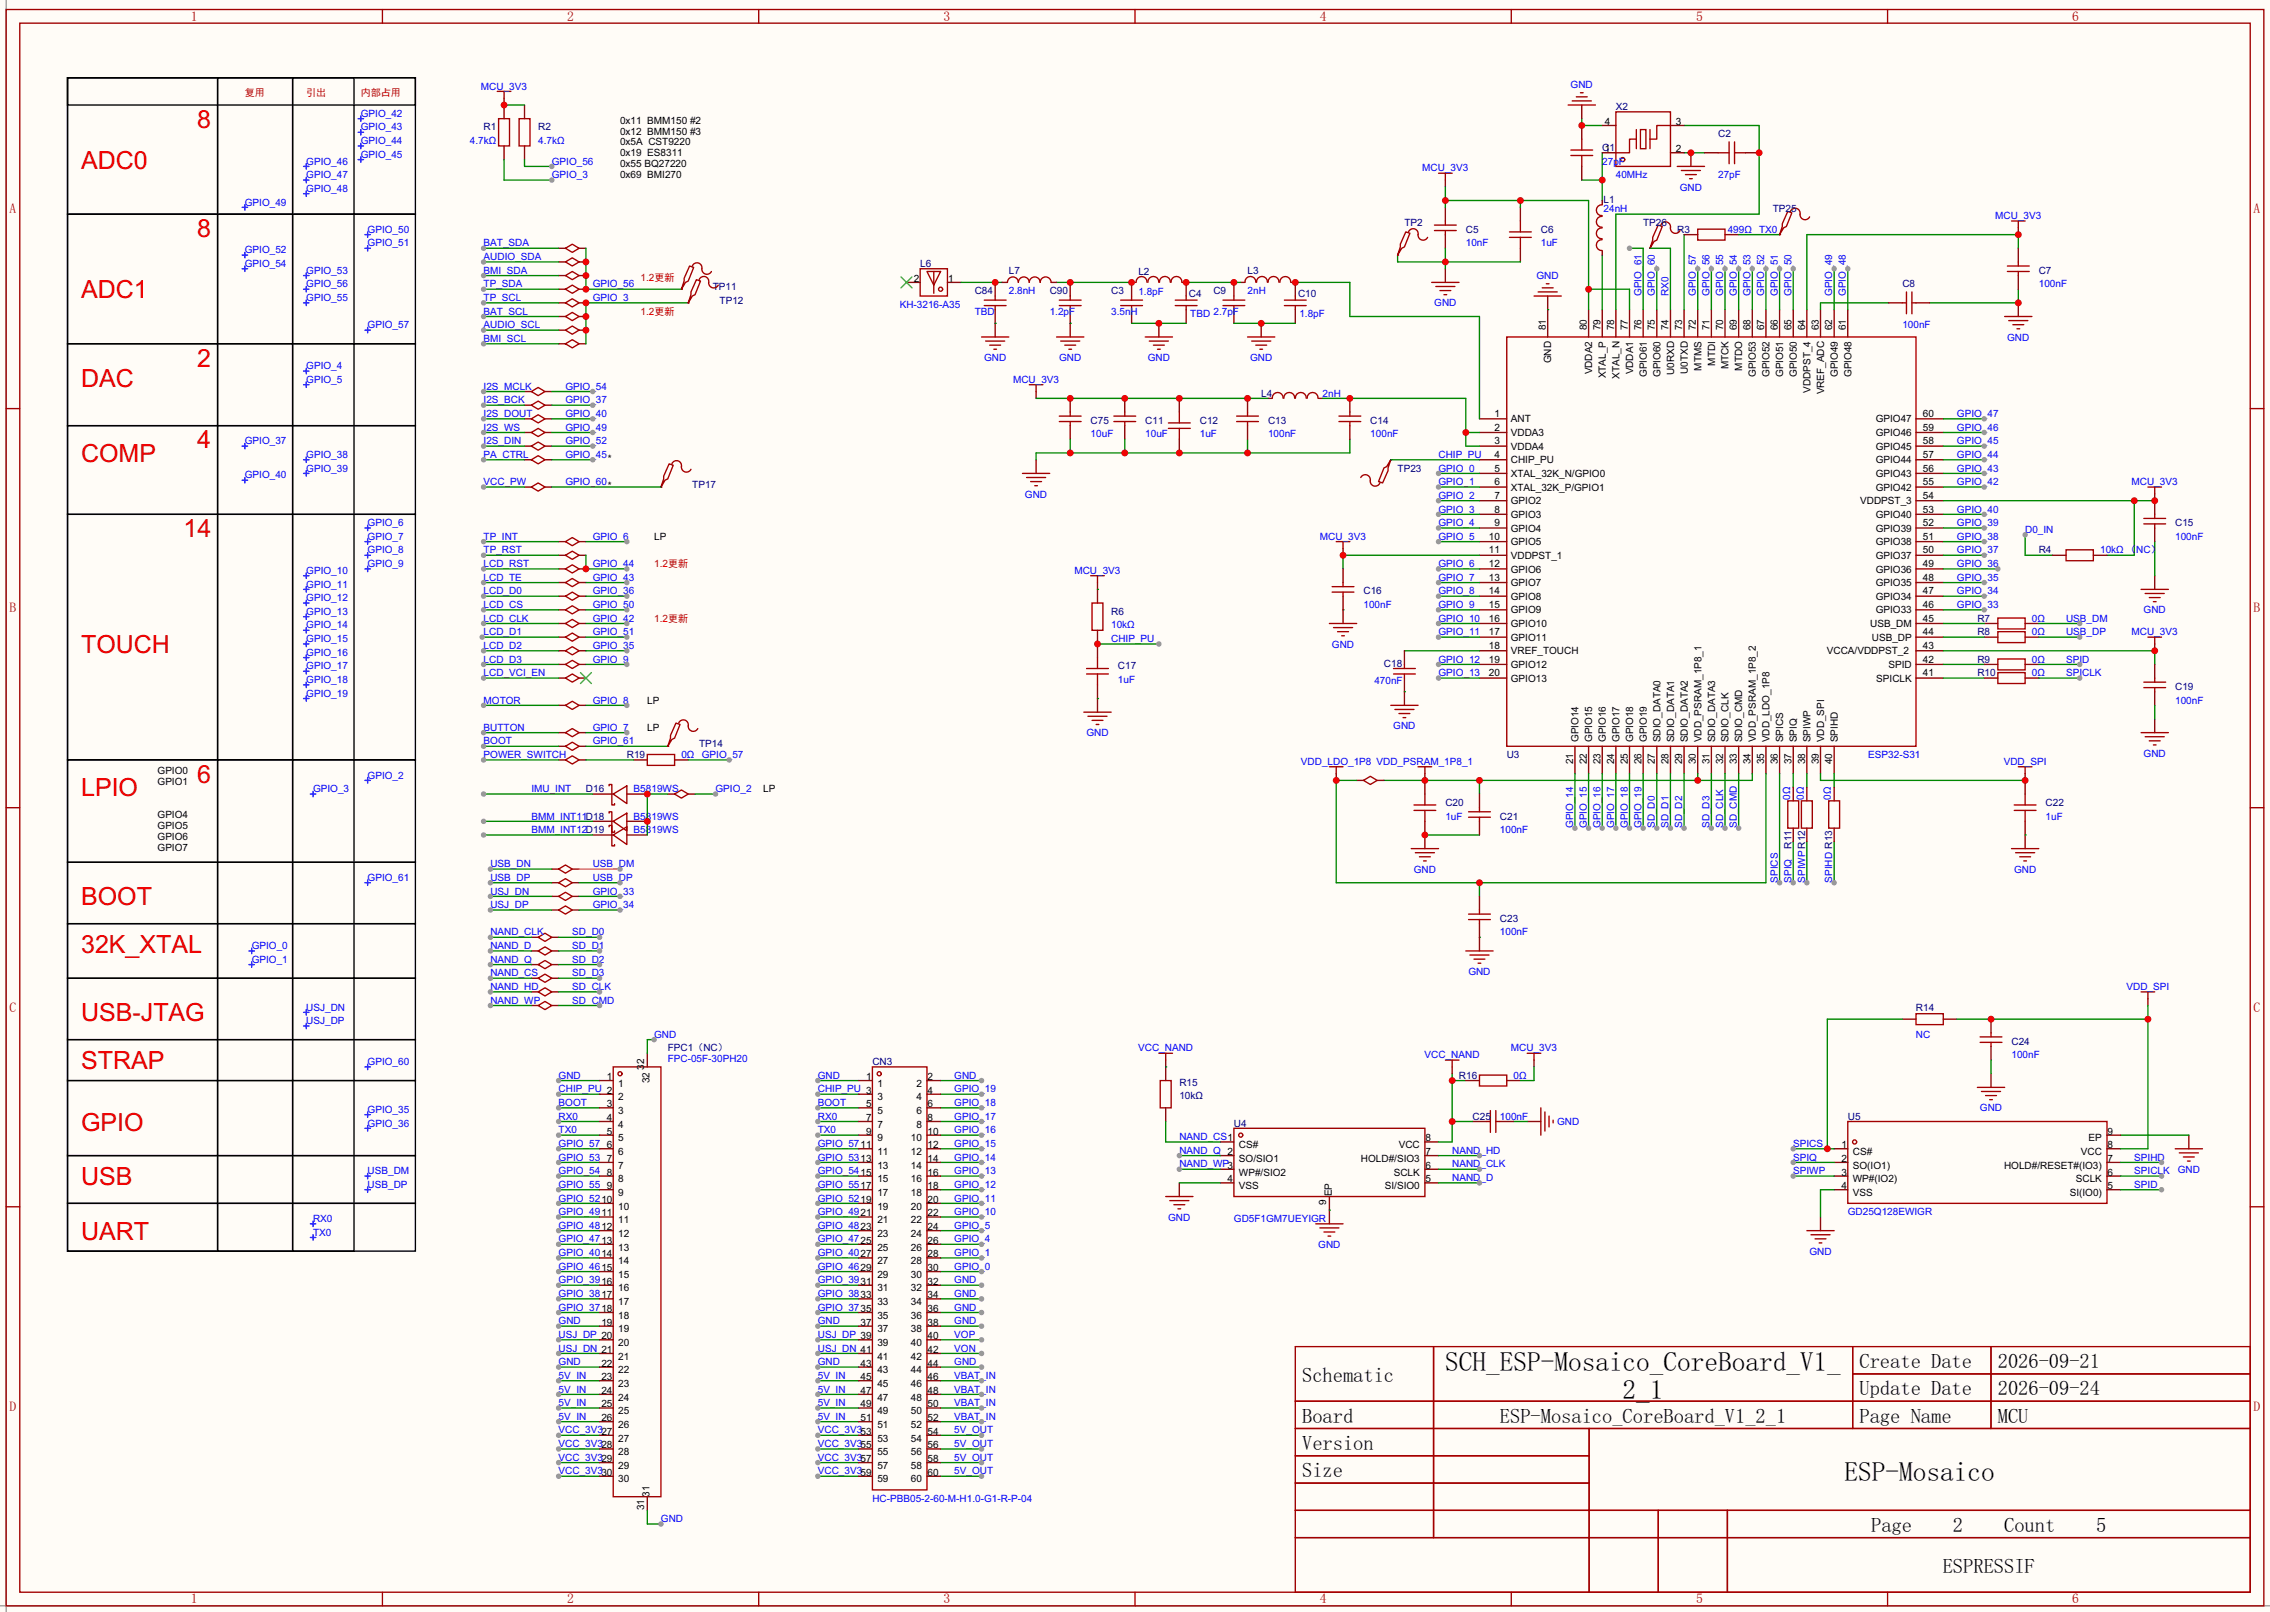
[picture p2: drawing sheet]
<svg xmlns="http://www.w3.org/2000/svg" width="423mm" height="300mm" viewBox="0 0 423 300" stroke-linecap="round" stroke-linejoin="round" font-family="sans-serif">
<defs><g id="words">
<g font-size="5.1">
<text x="269.1" y="255.3">SCH_ESP-Mosaico_CoreBoard_V1_</text>
<text x="302.1" y="260.4">2_1</text>
<text x="343.5" y="275.6">ESP-Mosaico</text>
</g>
<g font-size="4.7" fill="#f00">
<text x="36.7" y="23.8">8</text>
<text x="15.1" y="31.4">ADC0</text>
<text x="36.7" y="44.1">8</text>
<text x="15.1" y="55.5">ADC1</text>
<text x="36.7" y="68.2">2</text>
<text x="15.1" y="72">DAC</text>
<text x="36.7" y="83.5">4</text>
<text x="15.1" y="86">COMP</text>
<text x="34.2" y="100">14</text>
<text x="15.1" y="121.6">TOUCH</text>
<text x="15.1" y="148.2">LPIO</text>
<text x="36.7" y="145.7">6</text>
<text x="15.1" y="168.6">BOOT</text>
<text x="15.1" y="177.5">32K_XTAL</text>
<text x="15.1" y="190.2">USB-JTAG</text>
<text x="15.1" y="199">STRAP</text>
<text x="15.1" y="210.5">GPIO</text>
<text x="15.1" y="220.6">USB</text>
<text x="15.1" y="230.8">UART</text>
</g>
<g font-size="3.8">
<text x="242.4" y="257.2">Schematic</text>
<text x="346.2" y="254.7">Create Date</text>
<text x="372" y="254.7">2026-09-21</text>
<text x="346.2" y="259.8">Update Date</text>
<text x="372" y="259.8">2026-09-24</text>
<text x="242.4" y="264.8">Board</text>
<text x="242.4" y="269.9">Version</text>
<text x="279.3" y="264.8">ESP-Mosaico_CoreBoard_V1_2_1</text>
<text x="346.2" y="264.8">Page Name</text>
<text x="372" y="264.8">MCU</text>
<text x="242.4" y="275">Size</text>
<text x="348.4" y="285.2">Page</text>
<text x="363.6" y="285.2">2</text>
<text x="373.2" y="285.2">Count</text>
<text x="390.3" y="285.2">5</text>
<text x="361.7" y="292.8">ESPRESSIF</text>
</g>
<g font-size="2.5" fill="#a00000">
<text x="35.5" y="3.8">1</text>
<text x="105.6" y="3.8">2</text>
<text x="175.7" y="3.8">3</text>
<text x="245.7" y="3.8">4</text>
<text x="315.8" y="3.8">5</text>
<text x="385.8" y="3.8">6</text>
<text x="1.8" y="39.7">A</text>
<text x="419.6" y="39.7">A</text>
<text x="1.8" y="114">B</text>
<text x="419.6" y="114">B</text>
<text x="1.8" y="188.3">C</text>
<text x="419.6" y="188.3">C</text>
<text x="1.8" y="262.6">D</text>
<text x="419.6" y="262.6">D</text>
<text x="35.5" y="298.5">1</text>
<text x="105.6" y="298.5">2</text>
<text x="175.7" y="298.5">3</text>
<text x="245.7" y="298.5">4</text>
<text x="315.8" y="298.5">5</text>
<text x="385.8" y="298.5">6</text>
</g>
<g font-size="1.9" fill="#f00">
<text x="45.6" y="17.9">复用</text>
<text x="57" y="17.9">引出</text>
<text x="67.2" y="17.9">内部占用</text>
<text x="119.3" y="52.2">1.2更新</text>
<text x="119.3" y="58.6">1.2更新</text>
<text x="121.8" y="105.6">1.2更新</text>
<text x="121.8" y="115.7">1.2更新</text>
</g>
<g font-size="1.9" fill="#00f">
<text x="89.6" y="16.7">MCU_3V3</text>
<text x="292.4" y="16.4">GND</text>
<text x="67.2" y="21.8">GPIO_42</text>
<text x="67.2" y="29.4">GPIO_45</text>
<text x="67.2" y="26.8">GPIO_44</text>
<text x="67.2" y="24.3">GPIO_43</text>
<text x="87.5" y="26.8">4.7kΩ</text>
<text x="100.2" y="26.8">4.7kΩ</text>
<text x="57" y="35.7">GPIO_48</text>
<text x="57" y="33.2">GPIO_47</text>
<text x="57" y="30.6">GPIO_46</text>
<text x="102.7" y="30.6">GPIO_56</text>
<text x="102.7" y="33.2">GPIO_3</text>
<text x="264.8" y="31.9">MCU_3V3</text>
<text x="298.3" y="30.6">27pF</text>
<text x="300.9" y="33.2">40MHz</text>
<text x="312.8" y="35.5">GND</text>
<text x="319.9" y="33.2">27pF</text>
<text x="45.6" y="38.3">GPIO_49</text>
<text x="298.6" y="39.5">24nH</text>
<text x="371.5" y="40.8">MCU_3V3</text>
<text x="45.6" y="47.2">GPIO_52</text>
<text x="68.5" y="43.3">GPIO_50</text>
<text x="68.5" y="45.9">GPIO_51</text>
<text x="90" y="45.9">BAT_SDA</text>
<text x="272.9" y="45.9">10nF</text>
<text x="286.9" y="45.9">1uF</text>
<text x="321.7" y="43.3">499Ω</text>
<text x="327.5" y="43.3">TX0</text>
<text x="45.6" y="49.7">GPIO_54</text>
<text x="57" y="51">GPIO_53</text>
<text x="57" y="53.5">GPIO_56</text>
<text x="90" y="53.5">TP_SDA</text>
<text x="90" y="48.4">AUDIO_SDA</text>
<text x="90" y="51">BMI_SDA</text>
<text x="110.4" y="53.5">GPIO_56</text>
<text x="286.1" y="52">GND</text>
<text x="379.6" y="53.5">100nF</text>
<text x="57" y="56">GPIO_55</text>
<text x="90" y="56">TP_SCL</text>
<text x="90" y="58.6">BAT_SCL</text>
<text x="110.4" y="56">GPIO_3</text>
<text x="167.5" y="57.3">KH-3216-A35</text>
<text x="181.5" y="58.6">TBD</text>
<text x="187.8" y="54.8">2.8nH</text>
<text x="195.5" y="58.6">1.2pF</text>
<text x="206.9" y="58.6">3.5nH</text>
<text x="212" y="54.9">1.8pF</text>
<text x="221.6" y="59.1">TBD</text>
<text x="225.9" y="58.6">2.7pF</text>
<text x="232.3" y="54.8">2nH</text>
<text x="241.9" y="59.1">1.8pF</text>
<text x="267" y="57.1">GND</text>
<text x="305.6" y="55.1" transform="rotate(-90 305.6 55.1)">GPIO_61</text>
<text x="308.1" y="55.1" transform="rotate(-90 308.1 55.1)">GPIO_60</text>
<text x="310.7" y="55.1" transform="rotate(-90 310.7 55.1)">RX0</text>
<text x="315.8" y="55.1" transform="rotate(-90 315.8 55.1)">GPIO_57</text>
<text x="318.3" y="55.1" transform="rotate(-90 318.3 55.1)">GPIO_56</text>
<text x="320.8" y="55.1" transform="rotate(-90 320.8 55.1)">GPIO_55</text>
<text x="323.4" y="55.1" transform="rotate(-90 323.4 55.1)">GPIO_54</text>
<text x="325.9" y="55.1" transform="rotate(-90 325.9 55.1)">GPIO_53</text>
<text x="328.5" y="55.1" transform="rotate(-90 328.5 55.1)">GPIO_52</text>
<text x="331" y="55.1" transform="rotate(-90 331 55.1)">GPIO_51</text>
<text x="333.5" y="55.1" transform="rotate(-90 333.5 55.1)">GPIO_50</text>
<text x="341.2" y="55.1" transform="rotate(-90 341.2 55.1)">GPIO_49</text>
<text x="343.7" y="55.1" transform="rotate(-90 343.7 55.1)">GPIO_48</text>
<text x="68.5" y="61.1">GPIO_57</text>
<text x="90" y="61.1">AUDIO_SCL</text>
<text x="90" y="63.7">BMI_SCL</text>
<text x="354.2" y="61.1">100nF</text>
<text x="373.7" y="63.4">GND</text>
<text x="57" y="71.3">GPIO_5</text>
<text x="57" y="68.7">GPIO_4</text>
<text x="183.2" y="67.2">GND</text>
<text x="188.6" y="71.3">MCU_3V3</text>
<text x="197.2" y="67.2">GND</text>
<text x="213.7" y="67.2">GND</text>
<text x="232.8" y="67.2">GND</text>
<text x="90" y="77.6">I2S_DOUT</text>
<text x="90" y="75.1">I2S_BCK</text>
<text x="90" y="72.6">I2S_MCLK</text>
<text x="105.3" y="77.6">GPIO_40</text>
<text x="105.3" y="75.1">GPIO_37</text>
<text x="105.3" y="72.6">GPIO_54</text>
<text x="246.3" y="73.8">2nH</text>
<text x="364.4" y="77.6">GPIO_47</text>
<text x="45.6" y="82.7">GPIO_37</text>
<text x="90" y="80.2">I2S_WS</text>
<text x="90" y="82.7">I2S_DIN</text>
<text x="105.3" y="80.2">GPIO_49</text>
<text x="105.3" y="82.7">GPIO_52</text>
<text x="203.1" y="81.4">10uF</text>
<text x="213.2" y="81.4">10uF</text>
<text x="223.4" y="81.4">1uF</text>
<text x="236.1" y="81.4">100nF</text>
<text x="255.1" y="81.4">100nF</text>
<text x="364.4" y="82.7">GPIO_45</text>
<text x="364.4" y="80.2">GPIO_46</text>
<text x="45.6" y="89.1">GPIO_40</text>
<text x="57" y="85.3">GPIO_38</text>
<text x="57" y="87.8">GPIO_39</text>
<text x="90" y="85.3">PA_CTRL</text>
<text x="105.3" y="85.3">GPIO_45</text>
<text x="267.8" y="87.8">GPIO_0</text>
<text x="267.8" y="85.3">CHIP_PU</text>
<text x="364.4" y="87.8">GPIO_43</text>
<text x="364.4" y="85.3">GPIO_44</text>
<text x="90" y="90.3">VCC_PW</text>
<text x="105.3" y="90.3">GPIO_60</text>
<text x="190.8" y="92.6">GND</text>
<text x="267.8" y="90.3">GPIO_1</text>
<text x="267.8" y="92.9">GPIO_2</text>
<text x="267.8" y="95.4">GPIO_3</text>
<text x="364.4" y="95.4">GPIO_40</text>
<text x="364.4" y="90.3">GPIO_42</text>
<text x="396.9" y="90.3">MCU_3V3</text>
<text x="68.5" y="100.5">GPIO_7</text>
<text x="68.5" y="98">GPIO_6</text>
<text x="90" y="100.5">TP_INT</text>
<text x="110.4" y="100.5">GPIO_6</text>
<text x="245.8" y="100.5">MCU_3V3</text>
<text x="267.8" y="98">GPIO_4</text>
<text x="267.8" y="100.5">GPIO_5</text>
<text x="364.4" y="100.5">GPIO_38</text>
<text x="364.4" y="98">GPIO_39</text>
<text x="377.1" y="99.2">D0_IN</text>
<text x="405" y="100.5">100nF</text>
<text x="57" y="106.8">GPIO_10</text>
<text x="68.5" y="105.6">GPIO_9</text>
<text x="68.5" y="103">GPIO_8</text>
<text x="90" y="105.6">LCD_RST</text>
<text x="90" y="103">TP_RST</text>
<text x="110.4" y="105.6">GPIO_44</text>
<text x="200" y="106.8">MCU_3V3</text>
<text x="267.8" y="105.6">GPIO_6</text>
<text x="364.4" y="105.6">GPIO_36</text>
<text x="364.4" y="103">GPIO_37</text>
<text x="391" y="103">10kΩ （</text>
<text x="397.8" y="103">NC）</text>
<text x="57" y="111.9">GPIO_12</text>
<text x="57" y="109.4">GPIO_11</text>
<text x="90" y="110.7">LCD_D0</text>
<text x="90" y="113.2">LCD_CS</text>
<text x="90" y="108.1">LCD_TE</text>
<text x="110.4" y="108.1">GPIO_43</text>
<text x="110.4" y="110.7">GPIO_36</text>
<text x="110.4" y="113.2">GPIO_50</text>
<text x="253.9" y="113.2">100nF</text>
<text x="267.8" y="108.1">GPIO_7</text>
<text x="267.8" y="110.7">GPIO_8</text>
<text x="267.8" y="113.2">GPIO_9</text>
<text x="364.4" y="113.2">GPIO_33</text>
<text x="364.4" y="110.7">GPIO_34</text>
<text x="364.4" y="108.1">GPIO_35</text>
<text x="57" y="114.5">GPIO_13</text>
<text x="57" y="119.5">GPIO_15</text>
<text x="57" y="117">GPIO_14</text>
<text x="90" y="115.7">LCD_CLK</text>
<text x="90" y="118.3">LCD_D1</text>
<text x="110.4" y="115.7">GPIO_42</text>
<text x="110.4" y="118.3">GPIO_51</text>
<text x="206.9" y="117">10kΩ</text>
<text x="206.9" y="119.5">CHIP_PU</text>
<text x="267.8" y="115.7">GPIO_10</text>
<text x="267.8" y="118.3">GPIO_11</text>
<text x="378.3" y="115.7">0Ω</text>
<text x="378.3" y="118.3">0Ω</text>
<text x="384.7" y="115.7">USB_DM</text>
<text x="384.7" y="118.3">USB_DP</text>
<text x="396.9" y="118.3">MCU_3V3</text>
<text x="399.1" y="114.2">GND</text>
<text x="57" y="122.1">GPIO_16</text>
<text x="57" y="124.6">GPIO_17</text>
<text x="90" y="120.8">LCD_D2</text>
<text x="90" y="123.4">LCD_D3</text>
<text x="90" y="125.9">LCD_VCI_EN</text>
<text x="110.4" y="120.8">GPIO_35</text>
<text x="110.4" y="123.4">GPIO_9</text>
<text x="248" y="120.6">GND</text>
<text x="267.8" y="123.4">GPIO_12</text>
<text x="267.8" y="125.9">GPIO_13</text>
<text x="378.3" y="123.4">0Ω</text>
<text x="378.3" y="125.9">0Ω</text>
<text x="384.7" y="123.4">SPID</text>
<text x="384.7" y="125.9">SPICLK</text>
<text x="57" y="127.2">GPIO_18</text>
<text x="57" y="129.7">GPIO_19</text>
<text x="90" y="131">MOTOR</text>
<text x="110.4" y="131">GPIO_8</text>
<text x="208.2" y="127.2">1uF</text>
<text x="255.9" y="127.4">470nF</text>
<text x="405" y="131">100nF</text>
<text x="90" y="136.1">BUTTON</text>
<text x="110.4" y="136.1">GPIO_7</text>
<text x="202.3" y="137.1">GND</text>
<text x="259.4" y="135.8">GND</text>
<text x="90" y="138.6">BOOT</text>
<text x="90" y="141.1">POWER_SWITCH</text>
<text x="110.4" y="138.6">GPIO_61</text>
<text x="126.9" y="141.1">0Ω</text>
<text x="130.7" y="141.1">GPIO_57</text>
<text x="242.2" y="142.4">VDD_LDO_1P8 VDD_PSRAM_1P8_1</text>
<text x="347.9" y="141.1">ESP32-S31</text>
<text x="373.1" y="142.4">VDD_SPI</text>
<text x="399.1" y="140.9">GND</text>
<text x="58.3" y="147.5">GPIO_3</text>
<text x="68.5" y="144.9">GPIO_2</text>
<text x="98.9" y="147.5">IMU_INT</text>
<text x="118" y="147.5">B5819WS</text>
<text x="133.2" y="147.5">GPIO_2</text>
<text x="333.3" y="148.8" transform="rotate(-90 333.3 148.8)">0Ω</text>
<text x="335.8" y="148.8" transform="rotate(-90 335.8 148.8)">0Ω</text>
<text x="340.9" y="148.8" transform="rotate(-90 340.9 148.8)">0Ω</text>
<text x="98.9" y="155.1">BMM_INT12D19</text>
<text x="98.9" y="152.6">BMM_INT11D18</text>
<text x="118" y="152.6">B5819WS</text>
<text x="118" y="155.1">B5819WS</text>
<text x="269.1" y="152.6">1uF</text>
<text x="279.3" y="155.1">100nF</text>
<text x="292.9" y="154.2" transform="rotate(-90 292.9 154.2)">GPIO_14</text>
<text x="295.4" y="154.2" transform="rotate(-90 295.4 154.2)">GPIO_15</text>
<text x="298" y="154.2" transform="rotate(-90 298 154.2)">GPIO_16</text>
<text x="300.5" y="154.2" transform="rotate(-90 300.5 154.2)">GPIO_17</text>
<text x="303.1" y="154.2" transform="rotate(-90 303.1 154.2)">GPIO_18</text>
<text x="305.6" y="154.2" transform="rotate(-90 305.6 154.2)">GPIO_19</text>
<text x="308.1" y="154.2" transform="rotate(-90 308.1 154.2)">SD_D0</text>
<text x="310.7" y="154.2" transform="rotate(-90 310.7 154.2)">SD_D1</text>
<text x="313.2" y="154.2" transform="rotate(-90 313.2 154.2)">SD_D2</text>
<text x="318.3" y="154.2" transform="rotate(-90 318.3 154.2)">SD_D3</text>
<text x="320.8" y="154.2" transform="rotate(-90 320.8 154.2)">SD_CLK</text>
<text x="323.4" y="154.2" transform="rotate(-90 323.4 154.2)">SD_CMD</text>
<text x="380.9" y="152.6">1uF</text>
<text x="91.3" y="161.5">USB_DN</text>
<text x="110.4" y="161.5">USB_DM</text>
<text x="68.5" y="164">GPIO_61</text>
<text x="91.3" y="166.5">USJ_DN</text>
<text x="91.3" y="164">USB_DP</text>
<text x="110.4" y="164">USB_DP</text>
<text x="110.4" y="166.5">GPIO_33</text>
<text x="263.2" y="162.5">GND</text>
<text x="331" y="164.3" transform="rotate(-90 331 164.3)">SPICS</text>
<text x="333.5" y="164.3" transform="rotate(-90 333.5 164.3)">SPIQ</text>
<text x="336.1" y="164.3" transform="rotate(-90 336.1 164.3)">SPIWP R12</text>
<text x="341.2" y="164.3" transform="rotate(-90 341.2 164.3)">SPIHD R13</text>
<text x="375" y="162.5">GND</text>
<text x="91.3" y="169.1">USJ_DP</text>
<text x="110.4" y="169.1">GPIO_34</text>
<text x="46.9" y="179.2">GPIO_1</text>
<text x="46.9" y="176.7">GPIO_0</text>
<text x="91.3" y="174.2">NAND_CLK</text>
<text x="91.3" y="176.7">NAND_D</text>
<text x="91.3" y="179.2">NAND_Q</text>
<text x="106.6" y="176.7">SD_D1</text>
<text x="106.6" y="179.2">SD_D2</text>
<text x="106.6" y="174.2">SD_D0</text>
<text x="279.3" y="174.2">100nF</text>
<text x="91.3" y="181.8">NAND_CS</text>
<text x="91.3" y="184.3">NAND_HD</text>
<text x="106.6" y="181.8">SD_D3</text>
<text x="106.6" y="184.3">SD_CLK</text>
<text x="273.4" y="181.5">GND</text>
<text x="395.9" y="184.3">VDD_SPI</text>
<text x="57" y="188.1">USJ_DN</text>
<text x="57" y="190.7">USJ_DP</text>
<text x="91.3" y="186.9">NAND_WP</text>
<text x="106.6" y="186.9">SD_CMD</text>
<text x="121.8" y="193.2">GND</text>
<text x="124.3" y="197.8">FPC-05F-30PH20</text>
<text x="211.9" y="195.7">VCC_NAND</text>
<text x="265.3" y="197">VCC_NAND</text>
<text x="281.3" y="195.7">MCU_3V3</text>
<text x="356.7" y="193.2">NC</text>
<text x="374.5" y="197">100nF</text>
<text x="68.5" y="198.3">GPIO_60</text>
<text x="104" y="200.8">GND</text>
<text x="104" y="203.4">CHIP_PU 2</text>
<text x="152.3" y="200.8">GND</text>
<text x="152.3" y="203.4">CHIP_PU 3</text>
<text x="177.7" y="200.8">GND</text>
<text x="177.7" y="203.4">GPIO_19</text>
<text x="281.8" y="200.8">0Ω</text>
<text x="68.5" y="209.7">GPIO_36</text>
<text x="68.5" y="207.2">GPIO_35</text>
<text x="104" y="205.9">BOOT</text>
<text x="104" y="208.4">RX0</text>
<text x="152.3" y="205.9">BOOT</text>
<text x="152.3" y="208.4">RX0</text>
<text x="177.7" y="205.9">GPIO_18</text>
<text x="177.7" y="208.4">GPIO_17</text>
<text x="279.3" y="208.4">100nF</text>
<text x="289.9" y="209.5">GND</text>
<text x="368.6" y="206.9">GND</text>
<text x="104" y="211">TX0</text>
<text x="104" y="213.5">GPIO_57</text>
<text x="152.3" y="211">TX0</text>
<text x="152.3" y="213.5">GPIO_5711</text>
<text x="177.7" y="211">GPIO_16</text>
<text x="177.7" y="213.5">GPIO_15</text>
<text x="219.6" y="214.8">NAND_Q 2</text>
<text x="219.6" y="212.3">NAND_CS1</text>
<text x="270.4" y="214.8">NAND_HD</text>
<text x="333.9" y="213.5">SPICS</text>
<text x="68.5" y="221.1">USB_DP</text>
<text x="68.5" y="218.6">USB_DM</text>
<text x="104" y="216.1">GPIO_53</text>
<text x="104" y="218.6">GPIO_54</text>
<text x="104" y="221.1">GPIO_55</text>
<text x="152.3" y="216.1">GPIO_5313</text>
<text x="152.3" y="218.6">GPIO_5415</text>
<text x="152.3" y="221.1">GPIO_5517</text>
<text x="177.7" y="216.1">GPIO_14</text>
<text x="177.7" y="221.1">GPIO_12</text>
<text x="177.7" y="218.6">GPIO_13</text>
<text x="219.6" y="217.3">NAND_WP3</text>
<text x="270.4" y="219.9">NAND_D</text>
<text x="270.4" y="217.3">NAND_CLK</text>
<text x="333.9" y="216.1">SPIQ</text>
<text x="333.9" y="218.6">SPIWP</text>
<text x="397.4" y="221.1">SPID</text>
<text x="397.4" y="218.6">SPICLK</text>
<text x="397.4" y="216.1">SPIHD</text>
<text x="405.5" y="218.3">GND</text>
<text x="58.3" y="227.5">RX0</text>
<text x="104" y="223.7">GPIO_5210</text>
<text x="104" y="226.2">GPIO_4911</text>
<text x="152.3" y="223.7">GPIO_5219</text>
<text x="152.3" y="226.2">GPIO_4921</text>
<text x="177.7" y="223.7">GPIO_11</text>
<text x="177.7" y="226.2">GPIO_10</text>
<text x="217.5" y="227.2">GND</text>
<text x="229.7" y="227.5">GD5F1GM7UEYIGR</text>
<text x="344" y="226.2">GD25Q128EWIGR</text>
<text x="58.3" y="230">TX0</text>
<text x="104" y="231.3">GPIO_4713</text>
<text x="104" y="233.8">GPIO_4014</text>
<text x="104" y="228.8">GPIO_4812</text>
<text x="152.3" y="231.3">GPIO_4725</text>
<text x="152.3" y="233.8">GPIO_4027</text>
<text x="152.3" y="228.8">GPIO_4823</text>
<text x="177.7" y="228.8">GPIO_5</text>
<text x="177.7" y="231.3">GPIO_4</text>
<text x="177.7" y="233.8">GPIO_1</text>
<text x="245.5" y="232.3">GND</text>
<text x="336.9" y="233.6">GND</text>
<text x="104" y="236.4">GPIO_4615</text>
<text x="104" y="238.9">GPIO_3916</text>
<text x="152.3" y="236.4">GPIO_4629</text>
<text x="152.3" y="238.9">GPIO_3931</text>
<text x="177.7" y="236.4">GPIO_0</text>
<text x="177.7" y="238.9">GND</text>
<text x="104" y="241.5">GPIO_3817</text>
<text x="104" y="244">GPIO_3718</text>
<text x="152.3" y="241.5">GPIO_3833</text>
<text x="152.3" y="244">GPIO_3735</text>
<text x="177.7" y="244">GND</text>
<text x="177.7" y="241.5">GND</text>
<text x="104" y="246.5">GND</text>
<text x="104" y="251.6">USJ_DN 21</text>
<text x="104" y="249.1">USJ_DP 20</text>
<text x="152.3" y="246.5">GND</text>
<text x="152.3" y="251.6">USJ_DN 41</text>
<text x="152.3" y="249.1">USJ_DP 39</text>
<text x="177.7" y="251.6">VON</text>
<text x="177.7" y="249.1">VOP</text>
<text x="177.7" y="246.5">GND</text>
<text x="104" y="254.2">GND</text>
<text x="104" y="256.7">5V_IN</text>
<text x="152.3" y="254.2">GND</text>
<text x="152.3" y="256.7">5V_IN</text>
<text x="177.7" y="256.7">VBAT_IN</text>
<text x="177.7" y="254.2">GND</text>
<text x="104" y="259.2">5V_IN</text>
<text x="104" y="261.8">5V_IN</text>
<text x="152.3" y="259.2">5V_IN</text>
<text x="152.3" y="261.8">5V_IN</text>
<text x="177.7" y="261.8">VBAT_IN</text>
<text x="177.7" y="259.2">VBAT_IN</text>
<text x="104" y="264.3">5V_IN</text>
<text x="104" y="266.9">VCC_3V327</text>
<text x="104" y="269.4">VCC_3V328</text>
<text x="152.3" y="264.3">5V_IN</text>
<text x="152.3" y="266.9">VCC_3V353</text>
<text x="152.3" y="269.4">VCC_3V355</text>
<text x="177.7" y="264.3">VBAT_IN</text>
<text x="177.7" y="269.4">5V_OUT</text>
<text x="177.7" y="266.9">5V_OUT</text>
<text x="104" y="274.5">VCC_3V330</text>
<text x="104" y="271.9">VCC_3V329</text>
<text x="152.3" y="274.5">VCC_3V359</text>
<text x="152.3" y="271.9">VCC_3V357</text>
<text x="177.7" y="274.5">5V_OUT</text>
<text x="177.7" y="271.9">5V_OUT</text>
<text x="162.4" y="279.6">HC-PBB05-2-60-M-H1.0-G1-R-P-04</text>
<text x="123.1" y="283.4">GND</text>
</g>
<g font-size="1.9">
<text x="115.4" y="23">0x11 BMM150 #2</text>
<text x="298.8" y="23.3">4</text>
<text x="312" y="23.3">3</text>
<text x="115.4" y="25.1">0x12 BMM150 #3</text>
<text x="115.4" y="27.1">0x5A CST9220</text>
<text x="115.4" y="29.1">0x19 ES8311</text>
<text x="298.8" y="28.3">1</text>
<text x="312" y="28.3">2</text>
<text x="115.4" y="31.2">0x55 BQ27220</text>
<text x="115.4" y="33.2">0x69 BMI270</text>
<text x="170.2" y="52.5">2</text>
<text x="176.5" y="52.5">1</text>
<text x="287.8" y="61.5" transform="rotate(-90 287.8 61.5)">81</text>
<text x="295.4" y="61.5" transform="rotate(-90 295.4 61.5)">80</text>
<text x="298" y="61.5" transform="rotate(-90 298 61.5)">79</text>
<text x="300.5" y="61.5" transform="rotate(-90 300.5 61.5)">78</text>
<text x="303.1" y="61.5" transform="rotate(-90 303.1 61.5)">77</text>
<text x="305.6" y="61.5" transform="rotate(-90 305.6 61.5)">76</text>
<text x="308.1" y="61.5" transform="rotate(-90 308.1 61.5)">75</text>
<text x="310.7" y="61.5" transform="rotate(-90 310.7 61.5)">74</text>
<text x="313.2" y="61.5" transform="rotate(-90 313.2 61.5)">73</text>
<text x="315.8" y="61.5" transform="rotate(-90 315.8 61.5)">72</text>
<text x="318.3" y="61.5" transform="rotate(-90 318.3 61.5)">71</text>
<text x="320.8" y="61.5" transform="rotate(-90 320.8 61.5)">70</text>
<text x="323.4" y="61.5" transform="rotate(-90 323.4 61.5)">69</text>
<text x="325.9" y="61.5" transform="rotate(-90 325.9 61.5)">68</text>
<text x="328.5" y="61.5" transform="rotate(-90 328.5 61.5)">67</text>
<text x="331" y="61.5" transform="rotate(-90 331 61.5)">66</text>
<text x="333.5" y="61.5" transform="rotate(-90 333.5 61.5)">65</text>
<text x="336.1" y="61.5" transform="rotate(-90 336.1 61.5)">64</text>
<text x="338.6" y="61.5" transform="rotate(-90 338.6 61.5)">63</text>
<text x="341.2" y="61.5" transform="rotate(-90 341.2 61.5)">62</text>
<text x="343.7" y="61.5" transform="rotate(-90 343.7 61.5)">61</text>
<text x="288.8" y="67.6" transform="rotate(-90 288.8 67.6)">GND</text>
<text x="296.5" y="69.7" transform="rotate(-90 296.5 69.7)">VDDA2</text>
<text x="299" y="70.4" transform="rotate(-90 299 70.4)">XTAL_P</text>
<text x="301.5" y="70.5" transform="rotate(-90 301.5 70.5)">XTAL_N</text>
<text x="304.1" y="69.7" transform="rotate(-90 304.1 69.7)">VDDA1</text>
<text x="306.6" y="70.2" transform="rotate(-90 306.6 70.2)">GPIO61</text>
<text x="309.2" y="70.2" transform="rotate(-90 309.2 70.2)">GPIO60</text>
<text x="311.7" y="69.8" transform="rotate(-90 311.7 69.8)">U0RXD</text>
<text x="314.2" y="69.6" transform="rotate(-90 314.2 69.6)">U0TXD</text>
<text x="316.8" y="69" transform="rotate(-90 316.8 69)">MTMS</text>
<text x="319.3" y="68" transform="rotate(-90 319.3 68)">MTDI</text>
<text x="321.9" y="68.8" transform="rotate(-90 321.9 68.8)">MTCK</text>
<text x="324.4" y="69" transform="rotate(-90 324.4 69)">MTDO</text>
<text x="326.9" y="70.2" transform="rotate(-90 326.9 70.2)">GPIO53</text>
<text x="329.5" y="70.2" transform="rotate(-90 329.5 70.2)">GPIO52</text>
<text x="332" y="70.2" transform="rotate(-90 332 70.2)">GPIO51</text>
<text x="334.6" y="70.2" transform="rotate(-90 334.6 70.2)">GPIO50</text>
<text x="342.2" y="70.2" transform="rotate(-90 342.2 70.2)">GPIO49</text>
<text x="344.7" y="70.2" transform="rotate(-90 344.7 70.2)">GPIO48</text>
<text x="278.2" y="77.6">1</text>
<text x="337.1" y="73.1" transform="rotate(-90 337.1 73.1)">VDDPST_4</text>
<text x="339.6" y="73.4" transform="rotate(-90 339.6 73.4)">VREF_ADC</text>
<text x="358" y="77.6">60</text>
<text x="278.2" y="80.2">2</text>
<text x="278.2" y="82.7">3</text>
<text x="281.3" y="78.6">ANT</text>
<text x="281.3" y="81.2">VDDA3</text>
<text x="281.3" y="83.7">VDDA4</text>
<text x="349.2" y="83.7">GPIO45</text>
<text x="349.2" y="81.2">GPIO46</text>
<text x="349.2" y="78.6">GPIO47</text>
<text x="358" y="82.7">58</text>
<text x="358" y="80.2">59</text>
<text x="113.2" y="86">*</text>
<text x="278.2" y="85.3">4</text>
<text x="278.2" y="87.8">5</text>
<text x="281.3" y="86.3">CHIP_PU</text>
<text x="281.3" y="88.8">XTAL_32K_N/GPIO0</text>
<text x="349.2" y="88.8">GPIO43</text>
<text x="349.2" y="86.3">GPIO44</text>
<text x="358" y="87.8">56</text>
<text x="358" y="85.3">57</text>
<text x="113.2" y="91.1">*</text>
<text x="278.2" y="90.3">6</text>
<text x="278.2" y="92.9">7</text>
<text x="278.2" y="95.4">8</text>
<text x="281.3" y="91.3">XTAL_32K_P/GPIO1</text>
<text x="281.3" y="93.9">GPIO2</text>
<text x="346.4" y="93.9">VDDPST_3</text>
<text x="349.2" y="91.3">GPIO42</text>
<text x="358" y="92.9">54</text>
<text x="358" y="95.4">53</text>
<text x="358" y="90.3">55</text>
<text x="121.8" y="100.5">LP</text>
<text x="277.2" y="100.5">10</text>
<text x="278.2" y="98">9</text>
<text x="281.3" y="96.4">GPIO3</text>
<text x="281.3" y="99">GPIO4</text>
<text x="281.3" y="101.5">GPIO5</text>
<text x="349.2" y="101.5">GPIO38</text>
<text x="349.2" y="99">GPIO39</text>
<text x="349.2" y="96.4">GPIO40</text>
<text x="358" y="100.5">51</text>
<text x="358" y="98">52</text>
<text x="277.2" y="103">11</text>
<text x="277.2" y="105.6">12</text>
<text x="281.3" y="104">VDDPST_1</text>
<text x="281.3" y="106.6">GPIO6</text>
<text x="349.2" y="106.6">GPIO36</text>
<text x="349.2" y="104">GPIO37</text>
<text x="358" y="105.6">49</text>
<text x="358" y="103">50</text>
<text x="277.2" y="108.1">13</text>
<text x="277.2" y="110.7">14</text>
<text x="277.2" y="113.2">15</text>
<text x="281.3" y="109.1">GPIO7</text>
<text x="281.3" y="111.7">GPIO8</text>
<text x="349.2" y="111.7">GPIO34</text>
<text x="349.2" y="109.1">GPIO35</text>
<text x="358" y="113.2">46</text>
<text x="358" y="110.7">47</text>
<text x="358" y="108.1">48</text>
<text x="277.2" y="115.7">16</text>
<text x="277.2" y="118.3">17</text>
<text x="281.3" y="114.2">GPIO9</text>
<text x="281.3" y="116.7">GPIO10</text>
<text x="281.3" y="119.3">GPIO11</text>
<text x="348.2" y="116.7">USB_DM</text>
<text x="348.5" y="119.3">USB_DP</text>
<text x="349.2" y="114.2">GPIO33</text>
<text x="358" y="118.3">44</text>
<text x="358" y="115.7">45</text>
<text x="277.2" y="120.8">18</text>
<text x="277.2" y="123.4">19</text>
<text x="277.2" y="125.9">20</text>
<text x="281.3" y="121.8">VREF_TOUCH</text>
<text x="281.3" y="124.4">GPIO12</text>
<text x="340.2" y="121.8">VCCA/VDDPST_2</text>
<text x="351.6" y="124.4">SPID</text>
<text x="358" y="125.9">41</text>
<text x="358" y="123.4">42</text>
<text x="358" y="120.8">43</text>
<text x="120.5" y="131">LP</text>
<text x="281.3" y="126.9">GPIO13</text>
<text x="349.4" y="126.9">SPICLK</text>
<text x="120.5" y="136.1">LP</text>
<text x="292.9" y="142.3" transform="rotate(-90 292.9 142.3)">21</text>
<text x="293.9" y="138.2" transform="rotate(-90 293.9 138.2)">GPIO14</text>
<text x="295.4" y="142.3" transform="rotate(-90 295.4 142.3)">22</text>
<text x="296.5" y="138.2" transform="rotate(-90 296.5 138.2)">GPIO15</text>
<text x="298" y="142.3" transform="rotate(-90 298 142.3)">23</text>
<text x="299" y="138.2" transform="rotate(-90 299 138.2)">GPIO16</text>
<text x="300.5" y="142.3" transform="rotate(-90 300.5 142.3)">24</text>
<text x="301.5" y="138.2" transform="rotate(-90 301.5 138.2)">GPIO17</text>
<text x="303.1" y="142.3" transform="rotate(-90 303.1 142.3)">25</text>
<text x="304.1" y="138.2" transform="rotate(-90 304.1 138.2)">GPIO18</text>
<text x="305.6" y="142.3" transform="rotate(-90 305.6 142.3)">26</text>
<text x="306.6" y="138.2" transform="rotate(-90 306.6 138.2)">GPIO19</text>
<text x="308.1" y="142.3" transform="rotate(-90 308.1 142.3)">27</text>
<text x="309.2" y="138.2" transform="rotate(-90 309.2 138.2)">SDIO_DATA0</text>
<text x="310.7" y="142.3" transform="rotate(-90 310.7 142.3)">28</text>
<text x="311.7" y="138.2" transform="rotate(-90 311.7 138.2)">SDIO_DATA1</text>
<text x="313.2" y="142.3" transform="rotate(-90 313.2 142.3)">29</text>
<text x="314.2" y="138.2" transform="rotate(-90 314.2 138.2)">SDIO_DATA2</text>
<text x="315.8" y="142.3" transform="rotate(-90 315.8 142.3)">30</text>
<text x="316.8" y="138.2" transform="rotate(-90 316.8 138.2)">VDD_PSRAM_1P8_1</text>
<text x="318.3" y="142.3" transform="rotate(-90 318.3 142.3)">31</text>
<text x="319.3" y="138.2" transform="rotate(-90 319.3 138.2)">SDIO_DATA3</text>
<text x="320.8" y="142.3" transform="rotate(-90 320.8 142.3)">32</text>
<text x="321.9" y="138.2" transform="rotate(-90 321.9 138.2)">SDIO_CLK</text>
<text x="323.4" y="142.3" transform="rotate(-90 323.4 142.3)">33</text>
<text x="324.4" y="138.2" transform="rotate(-90 324.4 138.2)">SDIO_CMD</text>
<text x="325.9" y="142.3" transform="rotate(-90 325.9 142.3)">34</text>
<text x="326.9" y="138.2" transform="rotate(-90 326.9 138.2)">VDD_PSRAM_1P8_2</text>
<text x="328.5" y="142.3" transform="rotate(-90 328.5 142.3)">35</text>
<text x="329.5" y="138.2" transform="rotate(-90 329.5 138.2)">VDD_LDO_1P8</text>
<text x="331" y="142.3" transform="rotate(-90 331 142.3)">36</text>
<text x="332" y="138.2" transform="rotate(-90 332 138.2)">SPICS</text>
<text x="333.5" y="142.3" transform="rotate(-90 333.5 142.3)">37</text>
<text x="334.6" y="138.2" transform="rotate(-90 334.6 138.2)">SPIQ</text>
<text x="336.1" y="142.3" transform="rotate(-90 336.1 142.3)">38</text>
<text x="337.1" y="138.2" transform="rotate(-90 337.1 138.2)">SPIWP</text>
<text x="338.6" y="142.3" transform="rotate(-90 338.6 142.3)">39</text>
<text x="339.6" y="138.2" transform="rotate(-90 339.6 138.2)">VDD_SPI</text>
<text x="341.2" y="142.3" transform="rotate(-90 341.2 142.3)">40</text>
<text x="342.2" y="138.2" transform="rotate(-90 342.2 138.2)">SPIHD</text>
<text x="29.3" y="144.2">GPIO0</text>
<text x="29.3" y="146.2">GPIO1</text>
<text x="142.1" y="147.5">LP</text>
<text x="29.3" y="152.3">GPIO4</text>
<text x="29.3" y="154.3">GPIO5</text>
<text x="29.3" y="156.4">GPIO6</text>
<text x="29.3" y="158.4">GPIO7</text>
<text x="113" y="201.1">1</text>
<text x="115.1" y="202.3">1</text>
<text x="119.9" y="199.1" transform="rotate(-90 119.9 199.1)">32</text>
<text x="120.9" y="201.7" transform="rotate(-90 120.9 201.7)">32</text>
<text x="161.3" y="201.1">1</text>
<text x="163.4" y="202.3">1</text>
<text x="170.6" y="202.3">2</text>
<text x="172.7" y="203.6">4</text>
<text x="172.7" y="201.1">2</text>
<text x="113" y="206.1">3</text>
<text x="113" y="208.7">4</text>
<text x="115.1" y="204.9">2</text>
<text x="115.1" y="207.4">3</text>
<text x="115.1" y="209.9">4</text>
<text x="161.3" y="206.1">5</text>
<text x="161.3" y="208.7">7</text>
<text x="163.4" y="204.9">3</text>
<text x="163.4" y="207.4">5</text>
<text x="163.4" y="209.9">7</text>
<text x="170.6" y="209.9">8</text>
<text x="170.6" y="207.4">6</text>
<text x="170.6" y="204.9">4</text>
<text x="172.7" y="208.7">8</text>
<text x="172.7" y="206.1">6</text>
<text x="113" y="211.2">5</text>
<text x="113" y="213.8">6</text>
<text x="115.1" y="212.5">5</text>
<text x="115.1" y="215">6</text>
<text x="161.3" y="211.2">9</text>
<text x="163.4" y="212.5">9</text>
<text x="163.4" y="215">11</text>
<text x="169.6" y="215">12</text>
<text x="169.6" y="212.5">10</text>
<text x="172.7" y="213.8">12</text>
<text x="172.7" y="211.2">10</text>
<text x="230.7" y="213.8">CS#</text>
<text x="260.4" y="213.8">VCC</text>
<text x="265.4" y="215">7</text>
<text x="265.4" y="212.5">8</text>
<text x="342.9" y="213.8">1</text>
<text x="345" y="215">CS#</text>
<text x="387.4" y="215">VCC</text>
<text x="388.9" y="212.5">EP</text>
<text x="392.4" y="213.8">8</text>
<text x="392.4" y="211.2">9</text>
<text x="113" y="216.3">7</text>
<text x="113" y="218.8">8</text>
<text x="113" y="221.4">9</text>
<text x="115.1" y="217.6">7</text>
<text x="115.1" y="220.1">8</text>
<text x="163.4" y="217.6">13</text>
<text x="163.4" y="220.1">15</text>
<text x="169.6" y="220.1">16</text>
<text x="169.6" y="217.6">14</text>
<text x="172.7" y="221.4">18</text>
<text x="172.7" y="218.8">16</text>
<text x="172.7" y="216.3">14</text>
<text x="228.6" y="220.1">4</text>
<text x="230.7" y="216.3">SO/SIO1</text>
<text x="230.7" y="218.8">WP#/SIO2</text>
<text x="230.7" y="221.4">VSS</text>
<text x="253.4" y="216.3">HOLD#/SIO3</text>
<text x="257.8" y="221.4">SI/SIO0</text>
<text x="259.5" y="218.8">SCLK</text>
<text x="265.4" y="220.1">5</text>
<text x="265.4" y="217.6">6</text>
<text x="342.9" y="216.3">2</text>
<text x="342.9" y="218.8">3</text>
<text x="342.9" y="221.4">4</text>
<text x="345" y="217.6">SO(IO1)</text>
<text x="345" y="220.1">WP#(IO2)</text>
<text x="373.1" y="217.6">HOLD#/RESET#(IO3)</text>
<text x="386.5" y="220.1">SCLK</text>
<text x="392.4" y="221.4">5</text>
<text x="392.4" y="218.8">6</text>
<text x="392.4" y="216.3">7</text>
<text x="115.1" y="222.6">9</text>
<text x="115.1" y="225.2">10</text>
<text x="115.1" y="227.7">11</text>
<text x="163.4" y="222.6">17</text>
<text x="163.4" y="225.2">19</text>
<text x="163.4" y="227.7">21</text>
<text x="169.6" y="227.7">22</text>
<text x="169.6" y="225.2">20</text>
<text x="169.6" y="222.6">18</text>
<text x="172.7" y="226.5">22</text>
<text x="172.7" y="223.9">20</text>
<text x="246.9" y="224.3" transform="rotate(-90 246.9 224.3)">9</text>
<text x="247.9" y="222.7" transform="rotate(-90 247.9 222.7)">EP</text>
<text x="345" y="222.6">VSS</text>
<text x="385.4" y="222.6">SI(IO0)</text>
<text x="115.1" y="230.3">12</text>
<text x="115.1" y="232.8">13</text>
<text x="163.4" y="230.3">23</text>
<text x="163.4" y="232.8">25</text>
<text x="169.6" y="232.8">26</text>
<text x="169.6" y="230.3">24</text>
<text x="172.7" y="231.5">26</text>
<text x="172.7" y="229">24</text>
<text x="115.1" y="235.3">14</text>
<text x="115.1" y="237.9">15</text>
<text x="163.4" y="235.3">27</text>
<text x="163.4" y="237.9">29</text>
<text x="169.6" y="237.9">30</text>
<text x="169.6" y="235.3">28</text>
<text x="172.7" y="239.2">32</text>
<text x="172.7" y="236.6">30</text>
<text x="172.7" y="234.1">28</text>
<text x="115.1" y="240.4">16</text>
<text x="115.1" y="243">17</text>
<text x="115.1" y="245.5">18</text>
<text x="163.4" y="240.4">31</text>
<text x="163.4" y="243">33</text>
<text x="163.4" y="245.5">35</text>
<text x="169.6" y="245.5">36</text>
<text x="169.6" y="243">34</text>
<text x="169.6" y="240.4">32</text>
<text x="172.7" y="244.2">36</text>
<text x="172.7" y="241.7">34</text>
<text x="112" y="246.8">19</text>
<text x="115.1" y="248">19</text>
<text x="115.1" y="250.6">20</text>
<text x="160.2" y="246.8">37</text>
<text x="163.4" y="248">37</text>
<text x="163.4" y="250.6">39</text>
<text x="169.6" y="250.6">40</text>
<text x="169.6" y="248">38</text>
<text x="172.7" y="251.9">42</text>
<text x="172.7" y="249.3">40</text>
<text x="172.7" y="246.8">38</text>
<text x="112" y="254.4">22</text>
<text x="112" y="256.9">23</text>
<text x="115.1" y="253.1">21</text>
<text x="115.1" y="255.7">22</text>
<text x="160.2" y="254.4">43</text>
<text x="160.2" y="256.9">45</text>
<text x="163.4" y="253.1">41</text>
<text x="163.4" y="255.7">43</text>
<text x="169.6" y="255.7">44</text>
<text x="169.6" y="253.1">42</text>
<text x="172.7" y="256.9">46</text>
<text x="172.7" y="254.4">44</text>
<text x="112" y="259.5">24</text>
<text x="112" y="262">25</text>
<text x="115.1" y="258.2">23</text>
<text x="115.1" y="260.7">24</text>
<text x="115.1" y="263.3">25</text>
<text x="160.2" y="259.5">47</text>
<text x="160.2" y="262">49</text>
<text x="163.4" y="258.2">45</text>
<text x="163.4" y="260.7">47</text>
<text x="163.4" y="263.3">49</text>
<text x="169.6" y="263.3">50</text>
<text x="169.6" y="260.7">48</text>
<text x="169.6" y="258.2">46</text>
<text x="172.7" y="262">50</text>
<text x="172.7" y="259.5">48</text>
<text x="112" y="264.6">26</text>
<text x="115.1" y="265.8">26</text>
<text x="115.1" y="268.4">27</text>
<text x="160.2" y="264.6">51</text>
<text x="163.4" y="265.8">51</text>
<text x="163.4" y="268.4">53</text>
<text x="169.6" y="268.4">54</text>
<text x="169.6" y="265.8">52</text>
<text x="172.7" y="269.6">56</text>
<text x="172.7" y="267.1">54</text>
<text x="172.7" y="264.6">52</text>
<text x="115.1" y="270.9">28</text>
<text x="115.1" y="273.4">29</text>
<text x="115.1" y="276">30</text>
<text x="163.4" y="270.9">55</text>
<text x="163.4" y="273.4">57</text>
<text x="163.4" y="276">59</text>
<text x="169.6" y="276">60</text>
<text x="169.6" y="273.4">58</text>
<text x="169.6" y="270.9">56</text>
<text x="172.7" y="274.7">60</text>
<text x="172.7" y="272.2">58</text>
<text x="119.9" y="281.2" transform="rotate(-90 119.9 281.2)">31</text>
<text x="120.9" y="278.6" transform="rotate(-90 120.9 278.6)">31</text>
</g>
<g font-size="1.9" fill="#000080">
<text x="300.9" y="20.5">X2</text>
<text x="90" y="24.3">R1</text>
<text x="100.2" y="24.3">R2</text>
<text x="298.3" y="28.1">C1</text>
<text x="319.9" y="25.6">C2</text>
<text x="298.6" y="37.8">L1</text>
<text x="330.1" y="39.5">TP25</text>
<text x="261.5" y="42.1">TP2</text>
<text x="272.9" y="43.3">C5</text>
<text x="286.9" y="43.3">C6</text>
<text x="305.9" y="42.1">TP26</text>
<text x="312.3" y="43.3">R3</text>
<text x="171.3" y="49.7">L6</text>
<text x="187.8" y="51">L7</text>
<text x="212" y="51.1">L2</text>
<text x="232.3" y="51">L3</text>
<text x="354.2" y="53.5">C8</text>
<text x="379.6" y="51">C7</text>
<text x="132.7" y="54">TP11</text>
<text x="134" y="56.6">TP12</text>
<text x="181.5" y="54.8">C84</text>
<text x="195.5" y="54.8">C90</text>
<text x="206.9" y="54.8">C3</text>
<text x="221.4" y="55.3">C4</text>
<text x="225.9" y="54.8">C9</text>
<text x="241.7" y="55.3">C10</text>
<text x="234.8" y="73.8">L4</text>
<text x="203.1" y="78.9">C75</text>
<text x="213.2" y="78.9">C11</text>
<text x="223.4" y="78.9">C12</text>
<text x="236.1" y="78.9">C13</text>
<text x="255.1" y="78.9">C14</text>
<text x="260.2" y="87.8">TP23</text>
<text x="128.9" y="90.8">TP17</text>
<text x="405" y="98">C15</text>
<text x="379.6" y="103">R4</text>
<text x="253.9" y="110.7">C16</text>
<text x="206.9" y="114.5">R6</text>
<text x="368.2" y="115.7">R7</text>
<text x="368.2" y="118.3">R8</text>
<text x="208.2" y="124.6">C17</text>
<text x="257.7" y="124.1">C18</text>
<text x="368.2" y="123.4">R9</text>
<text x="368.2" y="125.9">R10</text>
<text x="405" y="128.4">C19</text>
<text x="116.7" y="141.1">R19</text>
<text x="130.2" y="139.1">TP14</text>
<text x="280.5" y="141.1">U3</text>
<text x="109.1" y="147.5">D16</text>
<text x="269.1" y="150">C20</text>
<text x="279.3" y="152.6">C21</text>
<text x="380.9" y="150">C22</text>
<text x="333.5" y="158" transform="rotate(-90 333.5 158)">R11</text>
<text x="279.3" y="171.6">C23</text>
<text x="356.7" y="188.1">R14</text>
<text x="124.3" y="195.7">FPC1（NC）</text>
<text x="374.5" y="194.5">C24</text>
<text x="162.4" y="198.3">CN3</text>
<text x="219.6" y="202.1">R15</text>
<text x="271.7" y="200.8">R16</text>
<text x="219.6" y="204.6">10kΩ</text>
<text x="229.7" y="209.7">U4</text>
<text x="274.2" y="208.4">C25</text>
<text x="344" y="208.4">U5</text>
</g>
</g></defs>
<path d="M0 0h422.7v300.1h-422.7z" fill="#fffcf7"/>
<path d="M1.1 0v300.1M0 299h422.7" fill="none" stroke="#999" stroke-width=".25"/>
<g fill="none" stroke="#a10000" stroke-width=".25">
<path d="M1.1 1.8h420.4v297.2h-420.4zM3.7 4.3h415.3v292.1h-415.3zM71.2 1.8v2.5M141.3 1.8v2.5M211.3 1.8v2.5M281.4 1.8v2.5M351.5 1.8v2.5M213.6 52.6a1.01 1.01 0 0 0-1.1-1.1 1.01 1.01 0 0 0-1 1.1M213.7 52.6a1.01 1.01 0 0 1 1-1.1 1.01 1.01 0 0 1 1.1 1.1M215.9 52.6a1.01 1.01 0 0 1 1-1.1 1.01 1.01 0 0 1 1 1.1M220.1 52.6a1.01 1.01 0 0 0-1.1-1.1 1.01 1.01 0 0 0-1 1.1M231.8 52.6a1.01 1.01 0 0 1 1-1.1 1.01 1.01 0 0 1 1 1.1"/>
<path d="M234 52.6a1.01 1.01 0 0 1 1-1.1 1.01 1.01 0 0 1 1 1.1M236.1 52.6a1.01 1.01 0 0 1 1-1.1 1.01 1.01 0 0 1 1 1.1M238.3 52.6a1.01 1.01 0 0 1 1-1.1 1.01 1.01 0 0 1 1 1.1M1.1 76.1h2.6M280.5 62.7h76.2v76.2h-76.2zM419 76.1h2.5M1.1 150.4h2.6M419 150.4h2.5M1.1 224.7h2.6M419 224.7h2.5M241.2 250.7h177.8v45.7h-177.8zM266.9 250.7v35.6"/>
<path d="M345 250.7v15.2M345 255.8h74M370.7 250.7v15.2M241.2 260.9h177.8M241.2 265.9h177.8M241.2 271h54.7M241.2 276.1h54.7M295.9 265.9v30.5M71.2 296.4v2.6M141.3 296.4v2.6M211.3 296.4v2.6M241.2 281.2h177.8"/>
<path d="M241.2 286.3h177.8M281.4 296.4v2.6M308.8 281.2v15.2M321.6 281.2v15.2M351.5 296.4v2.6"/>
</g>
<g fill="none" stroke="#870000" stroke-width=".25">
<path d="M210.7 52.6h.8M220.1 52.6h.8M231 52.6h.8M240.4 52.6h.8M288.2 57.7v5M295.8 57.7v5M298.3 57.7v5M300.9 57.7v5M303.4 57.7v5M305.9 57.7v5M308.5 57.7v5M311 57.7v5"/>
<path d="M313.6 57.7v5M316.1 57.7v5M318.6 57.7v5M321.2 57.7v5M323.7 57.7v5M326.3 57.7v5M328.8 57.7v5M331.3 57.7v5M333.9 57.7v5M336.4 57.7v5M339 57.7v5M341.5 57.7v5"/>
<path d="M344 57.7v5M275.5 78h5M356.7 78h5.1M275.5 80.5h5M275.5 83.1h5M275.5 85.6h5M275.5 88.1h5M275.5 90.7h5M275.5 93.2h5M275.5 95.8h5M275.5 98.3h5M356.7 80.5h5.1"/>
<path d="M356.7 83.1h5.1M356.7 85.6h5.1M356.7 88.1h5.1M356.7 90.7h5.1M356.7 93.2h5.1M356.7 95.8h5.1M356.7 98.3h5.1M275.5 100.8h5M275.5 103.4h5M275.5 105.9h5M275.5 108.5h5M275.5 111h5"/>
<path d="M275.5 113.5h5M275.5 116.1h5M275.5 118.6h5M356.7 100.8h5.1M356.7 103.4h5.1M356.7 105.9h5.1M356.7 108.5h5.1M356.7 111h5.1M356.7 113.5h5.1M356.7 116.1h5.1M356.7 118.6h5.1M275.5 121.2h5"/>
<path d="M275.5 123.7h5M275.5 126.2h5M293.2 138.9v5.1M295.8 138.9v5.1M298.3 138.9v5.1M300.9 138.9v5.1M303.4 138.9v5.1M305.9 138.9v5.1M308.5 138.9v5.1M311 138.9v5.1M313.6 138.9v5.1M316.1 138.9v5.1"/>
<path d="M318.6 138.9v5.1M321.2 138.9v5.1M323.7 138.9v5.1M326.3 138.9v5.1M328.8 138.9v5.1M331.3 138.9v5.1M333.9 138.9v5.1M336.4 138.9v5.1M339 138.9v5.1M341.5 138.9v5.1M356.7 121.2h5.1M356.7 123.7h5.1"/>
<path d="M356.7 126.2h5.1"/>
</g>
<g fill="none" stroke="#00f" stroke-width=".25">
<path d="M45.1 38.6h1M45.6 38.1v1M56.5 36.1h1M56.5 33.5h1M56.5 31h1M57 30.5v1M57 33v1M57 35.6v1M66.7 29.7h1M66.7 22.1h1M66.7 27.2h1M66.7 24.6h1"/>
<path d="M67.2 21.6v1M67.2 24.1v1M67.2 26.7v1M67.2 29.2v1M45.1 50h1M45.1 47.5h1M45.6 47v1M45.6 49.5v1M56.5 51.3h1M56.5 53.8h1M56.5 56.4h1M57 50.8v1"/>
<path d="M57 53.3v1M57 55.9v1M67.9 43.7h1.1M67.9 46.2h1.1M68.5 43.2v1M68.5 45.7v1M56.5 71.6h1M56.5 69.1h1M57 68.6v1M57 71.1v1M67.9 61.5h1.1M68.5 61v1"/>
<path d="M45.1 89.4h1M45.1 83.1h1M45.6 82.5v1.1M45.6 88.9v1M56.5 85.6h1M56.5 88.1h1M57 85.1v1M57 87.6v1M67.9 98.3h1.1M68.5 97.8v1M56.5 114.8h1M56.5 119.9h1"/>
<path d="M56.5 107.2h1M56.5 112.3h1M56.5 109.7h1M56.5 117.3h1M57 106.7v1M57 109.2v1M57 111.8v1M57 114.3v1M57 116.8v1M57 119.4v1M67.9 105.9h1.1M67.9 103.4h1.1"/>
<path d="M67.9 100.8h1.1M68.5 100.3v1M68.5 102.9v1M68.5 105.4v1M56.5 127.5h1M56.5 122.4h1M56.5 125h1M56.5 130h1M57 121.9v1M57 124.5v1M57 127v1M57 129.5v1"/>
<path d="M57.8 147.8h1M58.3 147.3v1M67.9 145.3h1.1M68.5 144.8v1M46.4 179.6h1M46.4 177h1M46.9 176.5v1M46.9 179.1v1M67.9 164.3h1.1M68.5 163.8v1M56.5 188.5h1M56.5 191h1"/>
<path d="M57 188v1M57 190.5v1M67.9 198.6h1.1M68.5 198.1v1M67.9 218.9h1.1M67.9 210.1h1.1M67.9 207.5h1.1M68.5 207v1M68.5 209.5v1.1M68.5 218.4v1M57.8 230.4h1M57.8 227.8h1"/>
<path d="M58.3 227.3v1M58.3 229.9v1M67.9 221.5h1.1M68.5 221v1"/>
</g>
<path d="M294.5 33.5h3.8M298.3 28.4v8.9M298.3 47.5v10.2" fill="none" stroke="#008700" stroke-width=".25"/>
<circle cx="298.3" cy="33.5" r=".63" fill="#c00"/>
<path d="M294.5 22.1v1.3h3.8M313.6 23.4h13.9v16.5h-26.6v17.8M313.6 28.4h3.8" fill="none" stroke="#008700" stroke-width=".25"/>
<g fill="none" stroke="#a10000" stroke-width=".25">
<path d="M292 19.6h5.1M292.7 18.8h3.6M293.5 18h2M294.3 17.3h.5M312.3 31h5.1M313.1 31.7h3.5M313.8 32.5h2M314.6 33.3h.5M183.3 56.9h4M183.3 55.9h4M185.3 55.1v.8M185.3 56.9v.8"/>
<path d="M197.2 56.9h4.1M197.2 55.9h4.1M199.3 55.1v.8M199.3 56.9v.8M208.7 56.9h4M208.7 55.9h4M210.7 55.1v.8M210.7 56.9v.8M218.8 56.9h4.1M218.8 55.9h4.1M220.9 55.1v.8M220.9 56.9v.8"/>
<path d="M227.7 56.9h4.1M227.7 55.9h4.1M229.7 55.1v.8M229.7 56.9v.8M239.1 56.9h4.1M239.1 55.9h4.1M241.2 55.1v.8M241.2 56.9v.8M266.6 52.6h5.1M267.3 53.3h3.6M268.1 54.1h2M268.9 54.9h.5"/>
<path d="M285.6 55.1h5.1M286.4 54.3h3.5M287.1 53.6h2.1M287.9 52.8h.5M373.3 58.9h5M374 59.7h3.6M182.8 62.7h5M183.5 63.5h3.6M184.3 64.3h2M185 65h.5M196.7 62.7h5.1M197.5 63.5h3.5"/>
<path d="M198.2 64.3h2.1M199 65h.5M213.2 62.7h5.1M214 63.5h3.6M214.8 64.3h2M215.5 65h.5M232.3 62.7h5.1M233 63.5h3.6M233.8 64.3h2M234.6 65h.5M374.8 60.4h2M375.5 61.2h.5"/>
<path d="M190.4 88.1h5.1M191.1 88.9h3.6M191.9 89.7h2M192.7 90.4h.5M247.5 116.1h5.1M248.3 116.8h3.5M249 117.6h2.1M249.8 118.4h.5M398.7 109.7h5M399.4 110.5h3.6M400.2 111.2h2M400.9 112h.5"/>
<path d="M201.8 132.6h5.1M202.6 133.3h3.5M203.3 134.1h2.1M204.1 134.9h.5M259 131.3h5M259.7 132.1h3.6M260.5 132.8h2M261.2 133.6h.5M398.7 136.4h5M399.4 137.2h3.6M400.2 137.9h2M400.9 138.7h.5"/>
<path d="M262.8 158h5M263.5 158.7h3.6M264.3 159.5h2M374.5 158h5.1M375.3 158.7h3.5M376 159.5h2.1M265 160.3h.6M272.9 177h5.1M273.7 177.8h3.5M274.4 178.6h2.1M275.2 179.3h.5M376.8 160.3h.5"/>
<path d="M286.9 206.2v5.1M287.7 207v3.6M288.4 207.8v2M289.2 208.5v.5M368.2 202.4h5.1M368.9 203.2h3.6M369.7 204h2M370.5 204.7h.5M405 213.9h5.1M405.8 214.6h3.5M406.5 215.4h2.1M407.3 216.1h.5"/>
<path d="M217 222.8h5.1M217.8 223.5h3.6M218.6 224.3h2M219.3 225h.5M245 227.8h5.1M245.7 228.6h3.6M246.5 229.4h2M247.3 230.1h.5M336.4 229.1h5.1M337.2 229.9h3.5M337.9 230.6h2.1M338.7 231.4h.5"/>
</g>
<g fill="none" stroke="#870000" stroke-width=".25">
<path d="M294.5 19.6v2.5M314.8 28.4v2.6M185.3 52.6v2.5M185.3 57.7v5M199.3 52.6v2.5M199.3 57.7v5M210.7 52.6v2.5M210.7 57.7v2.5M220.9 52.6v2.5M220.9 57.7v2.5M229.7 52.6v2.5M229.7 57.7v2.5"/>
<path d="M241.2 52.6v2.5M241.2 57.7v2.5M269.1 50v2.6M288.2 55.1v2.6M375.8 56.4v2.5M215.8 60.2v2.5M234.8 60.2v2.5M192.9 85.6v2.5M250.1 113.5v2.6M401.2 107.2v2.5M204.3 130v2.6M261.5 128.8v2.5"/>
<path d="M401.2 133.9v2.5M265.3 155.4v2.6M377.1 155.4v2.6M275.5 174.5v2.5M370.7 199.9v2.5M284.4 208.8h2.5M407.5 211.3v2.6M219.6 220.2v2.6M247.5 225.3v2.5M339 226.6v2.5"/>
</g>
<circle cx="314.8" cy="28.4" r=".63" fill="#c00"/>
<g fill="none" stroke="#870000" stroke-width=".25">
<path d="M93.9 18.3v1.3M269.1 33.5v1.3M269.1 38.6v2.5M283.1 38.6v2.5M269.1 43.7v2.5M283.1 46.2v2.6M375.8 42.4v1.3M192.9 72.9v1.3M219.6 74.2v2.5M219.6 81.8v2.5M401.2 91.9v1.3M204.3 108.5v1.2"/>
<path d="M204.3 119.9v2.5M250.1 102.1v1.3M401.2 119.9v1.3M204.3 127.5v2.5M265.3 145.3v2.5M265.3 152.9v2.5M377.1 145.3v2.5M377.1 152.9v2.5"/>
</g>
<g fill="none" stroke="#a10000" stroke-width=".25">
<path d="M92.6 17h2.5M93.9 17v1.3M267.8 32.3h2.6M269.1 32.3v1.2M267.1 42.9h4M267.1 41.9h4M269.1 41.1v.8M269.1 42.9v.8M281.1 44.2h4M281.1 43.2h4M283.1 41.1v2.1M283.1 44.2v2"/>
<path d="M374.5 41.1h2.6M375.8 41.1v1.3M191.6 71.6h2.6M192.9 71.6v1.3M217.6 79.7h4M217.6 78.7h4M219.6 76.7v2M219.6 79.7v2.1M399.9 90.7h2.6M401.2 90.7v1.2M203.1 107.2h2.5M204.3 107.2v1.3"/>
<path d="M248.8 100.8h2.5M250.1 100.8v1.3M399.9 118.6h2.6M401.2 118.6v1.3M202.3 125.5h4.1M202.3 124.5h4.1M204.3 122.4v2.1M204.3 125.5v2M263.3 150.9h4M263.3 149.9h4M265.3 147.8v2.1M265.3 150.9v2"/>
<path d="M375 150.9h4.1M375 149.9h4.1M377.1 147.8v2.1M377.1 150.9v2"/>
</g>
<path d="M269.1 37.3h26.7v20.4M269.1 34.8v3.8M283.1 37.3v1.3M295.8 53.8h7.6v3.9" fill="none" stroke="#008700" stroke-width=".25"/>
<g fill="#c00">
<circle cx="283.1" cy="37.3" r=".63"/>
<circle cx="269.1" cy="37.3" r=".63"/>
<circle cx="295.8" cy="53.8" r=".63"/>
</g>
<path d="M260.2 47.5v1.3h22.9M269.1 46.2v3.8" fill="none" stroke="#008700" stroke-width=".25"/>
<circle cx="269.1" cy="48.8" r=".63" fill="#c00"/>
<path d="M288.2 57.7h.1M229.7 60.2h11.5" fill="none" stroke="#008700" stroke-width=".25"/>
<path d="M197.2 78.5h4.1M197.2 77.5h4.1M199.3 76.7v.8M199.3 78.5v.7M207.4 78.5h4.1M207.4 77.5h4.1M209.4 76.7v.8M209.4 78.5v.7" fill="none" stroke="#a10000" stroke-width=".25"/>
<path d="M199.3 74.2v2.5M199.3 79.2v2.6M209.4 74.2v2.5M209.4 79.2v2.6" fill="none" stroke="#870000" stroke-width=".25"/>
<circle cx="234.8" cy="60.2" r=".63" fill="#c00"/>
<path d="M236.1 74.2h.8M245.5 74.2h.8" fill="none" stroke="#870000" stroke-width=".25"/>
<path d="M236.9 74.1a1.01 1.01 0 0 1 1-1 1.01 1.01 0 0 1 1 1M239 74.1a1.01 1.01 0 0 1 1.1-1 1.01 1.01 0 0 1 1 1M241.2 74.1a1.01 1.01 0 0 1 1-1 1.01 1.01 0 0 1 1 1M243.4 74.1a1.01 1.01 0 0 1 1-1 1.01 1.01 0 0 1 1 1" fill="none" stroke="#a10000" stroke-width=".25"/>
<path d="M246.3 74.2h26.6v8.9h2.6M272.9 80.5h2.6" fill="none" stroke="#008700" stroke-width=".25"/>
<circle cx="272.9" cy="80.5" r=".63" fill="#c00"/>
<path d="M192.9 74.2h43.2" fill="none" stroke="#008700" stroke-width=".25"/>
<g fill="#c00">
<circle cx="219.6" cy="74.2" r=".63"/>
<circle cx="209.4" cy="74.2" r=".63"/>
<circle cx="199.3" cy="74.2" r=".63"/>
</g>
<path d="M199.3 81.8v2.5M209.4 81.8v2.5M232.3 81.8v2.5M251.3 81.8v2.5h-58.4v1.3" fill="none" stroke="#008700" stroke-width=".25"/>
<g fill="#c00">
<circle cx="199.3" cy="84.3" r=".63"/>
<circle cx="209.4" cy="84.3" r=".63"/>
<circle cx="219.6" cy="84.3" r=".63"/>
<circle cx="232.3" cy="84.3" r=".63"/>
</g>
<path d="M267.8 88.1h7.7" fill="none" stroke="#008700" stroke-width=".25"/>
<circle cx="267.8" cy="88.1" r=".51" fill="#999"/>
<path d="M267.8 90.7h7.7" fill="none" stroke="#008700" stroke-width=".25"/>
<circle cx="267.8" cy="90.7" r=".51" fill="#999"/>
<path d="M267.8 93.2h7.7" fill="none" stroke="#008700" stroke-width=".25"/>
<circle cx="267.8" cy="93.2" r=".51" fill="#999"/>
<path d="M267.8 95.8h7.7" fill="none" stroke="#008700" stroke-width=".25"/>
<circle cx="267.8" cy="95.8" r=".51" fill="#999"/>
<path d="M267.8 98.3h7.7" fill="none" stroke="#008700" stroke-width=".25"/>
<circle cx="267.8" cy="98.3" r=".51" fill="#999"/>
<path d="M267.8 100.8h7.7" fill="none" stroke="#008700" stroke-width=".25"/>
<circle cx="267.8" cy="100.8" r=".51" fill="#999"/>
<path d="M267.8 105.9h7.7" fill="none" stroke="#008700" stroke-width=".25"/>
<circle cx="267.8" cy="105.9" r=".51" fill="#999"/>
<path d="M267.8 108.5h7.7" fill="none" stroke="#008700" stroke-width=".25"/>
<circle cx="267.8" cy="108.5" r=".51" fill="#999"/>
<path d="M267.8 111h7.7" fill="none" stroke="#008700" stroke-width=".25"/>
<circle cx="267.8" cy="111" r=".51" fill="#999"/>
<path d="M267.8 113.5h7.7" fill="none" stroke="#008700" stroke-width=".25"/>
<circle cx="267.8" cy="113.5" r=".51" fill="#999"/>
<path d="M267.8 116.1h7.7" fill="none" stroke="#008700" stroke-width=".25"/>
<circle cx="267.8" cy="116.1" r=".51" fill="#999"/>
<path d="M267.8 118.6h7.7" fill="none" stroke="#008700" stroke-width=".25"/>
<circle cx="267.8" cy="118.6" r=".51" fill="#999"/>
<path d="M267.8 123.7h7.7" fill="none" stroke="#008700" stroke-width=".25"/>
<circle cx="267.8" cy="123.7" r=".51" fill="#999"/>
<path d="M267.8 126.2h7.7" fill="none" stroke="#008700" stroke-width=".25"/>
<circle cx="267.8" cy="126.2" r=".51" fill="#999"/>
<path d="M293.2 144v10.2" fill="none" stroke="#008700" stroke-width=".25"/>
<circle cx="293.2" cy="154.2" r=".51" fill="#999"/>
<path d="M295.8 144v10.2" fill="none" stroke="#008700" stroke-width=".25"/>
<circle cx="295.8" cy="154.2" r=".51" fill="#999"/>
<path d="M298.3 144v10.2" fill="none" stroke="#008700" stroke-width=".25"/>
<circle cx="298.3" cy="154.2" r=".51" fill="#999"/>
<path d="M300.9 144v10.2" fill="none" stroke="#008700" stroke-width=".25"/>
<circle cx="300.9" cy="154.2" r=".51" fill="#999"/>
<path d="M303.4 144v10.2" fill="none" stroke="#008700" stroke-width=".25"/>
<circle cx="303.4" cy="154.2" r=".51" fill="#999"/>
<path d="M305.9 144v10.2" fill="none" stroke="#008700" stroke-width=".25"/>
<circle cx="305.9" cy="154.2" r=".51" fill="#999"/>
<path d="M361.8 113.5h7.6" fill="none" stroke="#008700" stroke-width=".25"/>
<circle cx="369.4" cy="113.5" r=".51" fill="#999"/>
<path d="M361.8 111h7.6" fill="none" stroke="#008700" stroke-width=".25"/>
<circle cx="369.4" cy="111" r=".51" fill="#999"/>
<path d="M361.8 108.5h7.6" fill="none" stroke="#008700" stroke-width=".25"/>
<circle cx="369.4" cy="108.5" r=".51" fill="#999"/>
<path d="M361.8 105.9h10.2" fill="none" stroke="#008700" stroke-width=".25"/>
<circle cx="372" cy="105.9" r=".51" fill="#999"/>
<path d="M377.1 99.6v3.8h5" fill="none" stroke="#008700" stroke-width=".25"/>
<circle cx="377.1" cy="99.6" r=".51" fill="#999"/>
<path d="M361.8 103.4h7.6" fill="none" stroke="#008700" stroke-width=".25"/>
<circle cx="369.4" cy="103.4" r=".51" fill="#999"/>
<path d="M361.8 100.8h7.6" fill="none" stroke="#008700" stroke-width=".25"/>
<circle cx="369.4" cy="100.8" r=".51" fill="#999"/>
<path d="M361.8 98.3h7.6" fill="none" stroke="#008700" stroke-width=".25"/>
<circle cx="369.4" cy="98.3" r=".51" fill="#999"/>
<path d="M361.8 95.8h7.6" fill="none" stroke="#008700" stroke-width=".25"/>
<circle cx="369.4" cy="95.8" r=".51" fill="#999"/>
<path d="M361.8 90.7h7.6" fill="none" stroke="#008700" stroke-width=".25"/>
<circle cx="369.4" cy="90.7" r=".51" fill="#999"/>
<path d="M361.8 88.1h7.6" fill="none" stroke="#008700" stroke-width=".25"/>
<circle cx="369.4" cy="88.1" r=".51" fill="#999"/>
<path d="M361.8 85.6h7.6" fill="none" stroke="#008700" stroke-width=".25"/>
<circle cx="369.4" cy="85.6" r=".51" fill="#999"/>
<path d="M361.8 83.1h7.6" fill="none" stroke="#008700" stroke-width=".25"/>
<circle cx="369.4" cy="83.1" r=".51" fill="#999"/>
<path d="M361.8 80.5h7.6" fill="none" stroke="#008700" stroke-width=".25"/>
<circle cx="369.4" cy="80.5" r=".51" fill="#999"/>
<path d="M361.8 78h7.6" fill="none" stroke="#008700" stroke-width=".25"/>
<circle cx="369.4" cy="78" r=".51" fill="#999"/>
<path d="M344 50v7.7" fill="none" stroke="#008700" stroke-width=".25"/>
<circle cx="344" cy="50" r=".51" fill="#999"/>
<path d="M341.5 50v7.7" fill="none" stroke="#008700" stroke-width=".25"/>
<circle cx="341.5" cy="50" r=".51" fill="#999"/>
<path d="M333.9 50v7.7" fill="none" stroke="#008700" stroke-width=".25"/>
<circle cx="333.9" cy="50" r=".51" fill="#999"/>
<path d="M331.3 50v7.7" fill="none" stroke="#008700" stroke-width=".25"/>
<circle cx="331.3" cy="50" r=".51" fill="#999"/>
<path d="M328.8 50v7.7" fill="none" stroke="#008700" stroke-width=".25"/>
<circle cx="328.8" cy="50" r=".51" fill="#999"/>
<path d="M326.3 50v7.7" fill="none" stroke="#008700" stroke-width=".25"/>
<circle cx="326.3" cy="50" r=".51" fill="#999"/>
<path d="M323.7 50v7.7" fill="none" stroke="#008700" stroke-width=".25"/>
<circle cx="323.7" cy="50" r=".51" fill="#999"/>
<path d="M321.2 50v7.7" fill="none" stroke="#008700" stroke-width=".25"/>
<circle cx="321.2" cy="50" r=".51" fill="#999"/>
<path d="M318.6 50v7.7" fill="none" stroke="#008700" stroke-width=".25"/>
<circle cx="318.6" cy="50" r=".51" fill="#999"/>
<path d="M316.1 50v7.7" fill="none" stroke="#008700" stroke-width=".25"/>
<circle cx="316.1" cy="50" r=".51" fill="#999"/>
<path d="M308.5 50v7.7" fill="none" stroke="#008700" stroke-width=".25"/>
<circle cx="308.5" cy="50" r=".51" fill="#999"/>
<path d="M313.6 43.7v14M308.5 144v10.2" fill="none" stroke="#008700" stroke-width=".25"/>
<circle cx="308.5" cy="154.2" r=".51" fill="#999"/>
<path d="M311 144v10.2" fill="none" stroke="#008700" stroke-width=".25"/>
<circle cx="311" cy="154.2" r=".51" fill="#999"/>
<path d="M313.6 144v10.2" fill="none" stroke="#008700" stroke-width=".25"/>
<circle cx="313.6" cy="154.2" r=".51" fill="#999"/>
<path d="M318.6 144v10.2" fill="none" stroke="#008700" stroke-width=".25"/>
<circle cx="318.6" cy="154.2" r=".51" fill="#999"/>
<path d="M321.2 144v10.2" fill="none" stroke="#008700" stroke-width=".25"/>
<circle cx="321.2" cy="154.2" r=".51" fill="#999"/>
<path d="M323.7 144v10.2" fill="none" stroke="#008700" stroke-width=".25"/>
<circle cx="323.7" cy="154.2" r=".51" fill="#999"/>
<path d="M361.8 123.7h7.6M361.8 126.2h7.6M341.5 156.7v7.6" fill="none" stroke="#008700" stroke-width=".25"/>
<circle cx="341.5" cy="164.3" r=".51" fill="#999"/>
<path d="M336.4 156.7v7.6M341.5 144v2.6" fill="none" stroke="#008700" stroke-width=".25"/>
<circle cx="336.4" cy="164.3" r=".51" fill="#999"/>
<path d="M333.9 156.7v7.6M336.4 144v2.6" fill="none" stroke="#008700" stroke-width=".25"/>
<circle cx="333.9" cy="164.3" r=".51" fill="#999"/>
<path d="M331.3 144v20.3M333.9 144v2.6" fill="none" stroke="#008700" stroke-width=".25"/>
<circle cx="331.3" cy="164.3" r=".51" fill="#999"/>
<path d="M377.1 144v1.3M399.9 185.9v1.3" fill="none" stroke="#870000" stroke-width=".25"/>
<path d="M375.8 142.7h2.5M377.1 142.7v1.3M398.7 184.7h2.5M399.9 184.7v1.2" fill="none" stroke="#a10000" stroke-width=".25"/>
<path d="M339 144v1.3h38.1" fill="none" stroke="#008700" stroke-width=".25"/>
<circle cx="377.1" cy="145.3" r=".63" fill="#c00"/>
<path d="M275.5 145.3v2.5M316.1 144v1.3M326.3 144v1.3h-68.6M377.1 155.4h.1" fill="none" stroke="#008700" stroke-width=".25"/>
<g fill="#c00">
<circle cx="316.1" cy="145.3" r=".63"/>
<circle cx="275.5" cy="145.3" r=".63"/>
</g>
<path d="M265.3 144v1.3" fill="none" stroke="#870000" stroke-width=".25"/>
<circle cx="265.3" cy="145.3" r=".63" fill="#c00"/>
<path d="M247.5 142.7h2.6M248.8 142.7v1.3M253.9 145.3l1.2-.8 1.3 .8-1.3 .7zM264 142.7h2.6M265.3 142.7v1.3" fill="none" stroke="#a10000" stroke-width=".25"/>
<path d="M248.8 144v1.3M252.6 145.3h1.3M256.4 145.3h1.3" fill="none" stroke="#870000" stroke-width=".25"/>
<path d="M328.8 144v20.3h-80v-19h3.8M275.5 164.3v2.6" fill="none" stroke="#008700" stroke-width=".25"/>
<g fill="#c00">
<circle cx="248.8" cy="145.3" r=".63"/>
<circle cx="275.5" cy="164.3" r=".63"/>
</g>
<path d="M265.3 155.4h10.2" fill="none" stroke="#008700" stroke-width=".25"/>
<circle cx="265.3" cy="155.4" r=".63" fill="#c00"/>
<path d="M275.5 103.4h-25.4v2.5M261.5 128.8h.1M261.5 121.2h14M275.5 174.5h.1M281.8 208.8h2.6" fill="none" stroke="#008700" stroke-width=".25"/>
<path d="M259.5 125.5h4M259.5 124.5h4M261.5 123.7v.8M261.5 125.5v.7" fill="none" stroke="#a10000" stroke-width=".25"/>
<path d="M261.5 121.2v2.5M261.5 126.2v2.6" fill="none" stroke="#870000" stroke-width=".25"/>
<circle cx="250.1" cy="103.4" r=".63" fill="#c00"/>
<path d="M323.7 43.7h7.6M351.7 56.4h-12.7v1.3M375.8 53.8v2.6h-16.5M250.1 113.5h.1" fill="none" stroke="#008700" stroke-width=".25"/>
<path d="M313.6 43.7h2.5M321.2 43.7h2.5" fill="none" stroke="#870000" stroke-width=".25"/>
<path d="M316.1 42.7h5.1v2h-5.1z" fill="none" stroke="#a10000" stroke-width=".25"/>
<circle cx="375.8" cy="56.4" r=".63" fill="#c00"/>
<path d="M375.8 46.2v-2.5h-39.4v14" fill="none" stroke="#008700" stroke-width=".25"/>
<circle cx="375.8" cy="43.7" r=".63" fill="#c00"/>
<g fill="none" stroke="#870000" stroke-width=".25">
<path d="M369.4 116.1h2.6M369.4 118.6h2.6M377.1 116.1h2.5M377.1 118.6h2.5M369.4 123.7h2.6M369.4 126.2h2.6M377.1 123.7h2.5M377.1 126.2h2.5M118 141.5h2.5M125.6 141.5h2.5M333.9 146.6v2.5M333.9 154.2v2.5"/>
<path d="M336.4 146.6v2.5M336.4 154.2v2.5M341.5 146.6v2.5M341.5 154.2v2.5M354.2 189.7h2.5M361.8 189.7h2.6"/>
</g>
<path d="M372 115.1h5.1v2h-5.1zM372 117.6h5.1v2h-5.1zM372 122.7h5.1v2h-5.1zM372 125.2h5.1v2h-5.1zM120.5 140.5h5.1v2h-5.1zM332.9 149.1h2v5.1h-2zM335.4 149.1h2v5.1h-2zM340.5 149.1h2v5.1h-2zM356.7 188.7h5.1v2h-5.1z" fill="none" stroke="#a10000" stroke-width=".25"/>
<path d="M361.8 116.1h7.6M361.8 118.6h7.6M379.6 116.1h7.6" fill="none" stroke="#008700" stroke-width=".25"/>
<circle cx="387.2" cy="116.1" r=".51" fill="#999"/>
<path d="M379.6 118.6h7.6" fill="none" stroke="#008700" stroke-width=".25"/>
<circle cx="387.2" cy="118.6" r=".51" fill="#999"/>
<path d="M361.8 93.2h39.4M397.4 93.2v10.2h-5.1M401.2 100.8v6.4" fill="none" stroke="#008700" stroke-width=".25"/>
<circle cx="397.4" cy="93.2" r=".63" fill="#c00"/>
<path d="M204.3 109.7v2.6M204.3 117.3v2.6M382.1 103.4h2.6M389.8 103.4h2.5" fill="none" stroke="#870000" stroke-width=".25"/>
<path d="M203.3 112.3h2.1v5h-2.1zM384.7 102.4h5.1v2h-5.1z" fill="none" stroke="#a10000" stroke-width=".25"/>
<path d="M361.8 121.2h39.4v2.5" fill="none" stroke="#008700" stroke-width=".25"/>
<circle cx="401.2" cy="121.2" r=".63" fill="#c00"/>
<path d="M379.6 123.7h7.6" fill="none" stroke="#008700" stroke-width=".25"/>
<circle cx="387.2" cy="123.7" r=".51" fill="#999"/>
<path d="M379.6 126.2h7.6" fill="none" stroke="#008700" stroke-width=".25"/>
<circle cx="387.2" cy="126.2" r=".51" fill="#999"/>
<path d="M90 53.8h14M394.8 211.3h12.7" fill="none" stroke="#008700" stroke-width=".25"/>
<g fill="none" stroke="#a10000" stroke-width=".25">
<path d="M105.3 58.9l1.3-.7 1.2 .7-1.2 .8zM105.3 48.8l1.3-.8 1.2 .8-1.2 .7zM105.3 51.3l1.3-.8 1.2 .8-1.2 .8zM105.3 46.2l1.3-.7 1.2 .7-1.2 .8zM105.3 56.4l1.3-.8 1.2 .8-1.2 .7zM105.3 53.8l1.3-.7 1.2 .7-1.2 .8zM98.9 78l1.3-.8 1.3 .8-1.3 .7zM98.9 72.9l1.3-.8 1.3 .8-1.3 .8zM98.9 75.4l1.3-.7 1.3 .7-1.3 .8zM105.3 64l1.3-.8 1.2 .8-1.2 .8zM105.3 61.5l1.3-.8 1.2 .8-1.2 .7zM98.9 90.7l1.3-.8 1.3 .8-1.3 .7z"/>
<path d="M98.9 83.1l1.3-.8 1.3 .8-1.3 .7zM98.9 85.6l1.3-.8 1.3 .8-1.3 .8zM98.9 80.5l1.3-.8 1.3 .8-1.3 .8zM105.3 108.5l1.3-.8 1.2 .8-1.2 .7zM105.3 100.8l1.3-.7 1.2 .7-1.2 .8zM105.3 113.5l1.3-.7 1.2 .7-1.2 .8zM105.3 116.1l1.3-.8 1.2 .8-1.2 .7zM105.3 111l1.3-.8 1.2 .8-1.2 .8zM105.3 118.6l1.3-.8 1.2 .8-1.2 .8zM105.3 105.9l1.3-.8 1.2 .8-1.2 .8zM105.3 103.4l1.3-.8 1.2 .8-1.2 .7zM105.3 131.3l1.3-.8 1.2 .8-1.2 .8z"/>
<path d="M105.3 136.4l1.3-.8 1.2 .8-1.2 .8zM105.3 138.9l1.3-.7 1.2 .7-1.2 .8zM105.3 126.2l1.3-.7 1.2 .7-1.2 .8zM105.3 123.7l1.3-.8 1.2 .8-1.2 .8zM105.3 121.2l1.3-.8 1.2 .8-1.2 .7zM105.3 141.5l1.3-.8 1.2 .8-1.2 .7zM125.6 147.8l1.3-.7 1.2 .7-1.2 .8zM100.2 177l1.3-.7 1.2 .7-1.2 .8zM100.2 179.6l1.3-.8 1.2 .8-1.2 .7zM100.2 174.5l1.3-.8 1.2 .8-1.2 .8zM104 166.9l1.3-.8 1.3 .8-1.3 .7zM104 169.4l1.3-.8 1.3 .8-1.3 .8z"/>
<path d="M104 164.3l1.3-.7 1.3 .7-1.3 .8zM104 161.8l1.3-.8 1.3 .8-1.3 .8zM100.2 184.7l1.3-.8 1.2 .8-1.2 .7zM100.2 182.1l1.3-.8 1.2 .8-1.2 .8zM100.2 187.2l1.3-.8 1.2 .8-1.2 .8zM216 201.2h2.1v5h-2.1z"/>
</g>
<g fill="none" stroke="#870000" stroke-width=".25">
<path d="M104 58.9h1.3M104 48.8h1.3M104 51.3h1.3M104 46.2h1.3M104 56.4h1.3M104 53.8h1.3M107.8 58.9h1.3M107.8 48.8h1.3M107.8 51.3h1.3M107.8 46.2h1.3M107.8 56.4h1.3M107.8 53.8h1.3"/>
<path d="M97.7 78h1.2M97.7 72.9h1.2M97.7 75.4h1.2M101.5 78h1.2M101.5 72.9h1.2M101.5 75.4h1.2M104 64h1.3M104 61.5h1.3M107.8 64h1.3M107.8 61.5h1.3M97.7 90.7h1.2M97.7 83.1h1.2"/>
<path d="M97.7 85.6h1.2M97.7 80.5h1.2M101.5 90.7h1.2M101.5 83.1h1.2M101.5 85.6h1.2M101.5 80.5h1.2M104 108.5h1.3M104 100.8h1.3M104 113.5h1.3M104 116.1h1.3M104 111h1.3M104 118.6h1.3"/>
<path d="M104 105.9h1.3M104 103.4h1.3M107.8 108.5h1.3M107.8 100.8h1.3M107.8 113.5h1.3M107.8 116.1h1.3M107.8 111h1.3M107.8 118.6h1.3M107.8 105.9h1.3M107.8 103.4h1.3M104 131.3h1.3M104 136.4h1.3"/>
<path d="M104 138.9h1.3M104 126.2h1.3M104 123.7h1.3M104 121.2h1.3M107.8 131.3h1.3M107.8 136.4h1.3M107.8 138.9h1.3M107.8 126.2h1.3M107.8 123.7h1.3M107.8 121.2h1.3M104 141.5h1.3M107.8 141.5h1.3"/>
<path d="M124.3 147.8h1.3M128.1 147.8h1.3M98.9 177h1.3M98.9 179.6h1.3M98.9 174.5h1.3M102.7 177h1.3M102.7 179.6h1.3M102.7 174.5h1.3M102.7 166.9h1.3M102.7 169.4h1.3M102.7 164.3h1.3M102.7 161.8h1.3"/>
<path d="M106.6 166.9h1.2M106.6 169.4h1.2M106.6 164.3h1.2M106.6 161.8h1.2M98.9 184.7h1.3M98.9 182.1h1.3M98.9 187.2h1.3M102.7 184.7h1.3M102.7 182.1h1.3M102.7 187.2h1.3M217 198.6v2.6M217 206.2v2.6"/>
</g>
<path d="M108.1 125.2l2 2M110.1 125.2l-2 2" fill="none" stroke="#3c3" stroke-width=".25"/>
<circle cx="90" cy="53.8" r=".51" fill="#999"/>
<path d="M90 56.4h14" fill="none" stroke="#008700" stroke-width=".25"/>
<circle cx="90" cy="56.4" r=".51" fill="#999"/>
<path d="M90 105.9h14" fill="none" stroke="#008700" stroke-width=".25"/>
<circle cx="90" cy="105.9" r=".51" fill="#999"/>
<path d="M90 111h14" fill="none" stroke="#008700" stroke-width=".25"/>
<circle cx="90" cy="111" r=".51" fill="#999"/>
<path d="M90 113.5h14" fill="none" stroke="#008700" stroke-width=".25"/>
<circle cx="90" cy="113.5" r=".51" fill="#999"/>
<path d="M90 116.1h14" fill="none" stroke="#008700" stroke-width=".25"/>
<circle cx="90" cy="116.1" r=".51" fill="#999"/>
<path d="M109.1 103.4v2.5h7.6" fill="none" stroke="#008700" stroke-width=".25"/>
<circle cx="109.1" cy="105.9" r=".63" fill="#c00"/>
<circle cx="116.7" cy="105.9" r=".51" fill="#999"/>
<path d="M109.1 108.5h7.6" fill="none" stroke="#008700" stroke-width=".25"/>
<circle cx="116.7" cy="108.5" r=".51" fill="#999"/>
<path d="M109.1 111h7.6" fill="none" stroke="#008700" stroke-width=".25"/>
<circle cx="116.7" cy="111" r=".51" fill="#999"/>
<path d="M109.1 113.5h7.6" fill="none" stroke="#008700" stroke-width=".25"/>
<circle cx="116.7" cy="113.5" r=".51" fill="#999"/>
<path d="M109.1 116.1h7.6" fill="none" stroke="#008700" stroke-width=".25"/>
<circle cx="116.7" cy="116.1" r=".51" fill="#999"/>
<path d="M109.1 118.6h7.6" fill="none" stroke="#008700" stroke-width=".25"/>
<circle cx="116.7" cy="118.6" r=".51" fill="#999"/>
<g fill="none" stroke="#000" stroke-width=".25">
<path d="M12.6 14.5h64.7v25.4h-64.7zM12.6 14.5h27.9v218.4h-27.9zM12.6 14.5h64.7v5.1h-64.7zM40.5 14.5h14v218.4h-14zM54.5 14.5h11.4v218.4h-11.4zM12.6 39.9h64.7v24.1h-64.7zM12.6 64h64.7v15.2h-64.7zM12.6 79.2h64.7v16.6h-64.7zM12.6 95.8h64.7v45.7h-64.7zM12.6 141.5h64.7v19h-64.7zM12.6 160.5h64.7v11.5h-64.7zM12.6 172h64.7v10.1h-64.7z"/>
<path d="M12.6 182.1h64.7v11.4h-64.7zM12.6 193.5h64.7v7.7h-64.7zM12.6 201.2h64.7v13.9h-64.7zM12.6 215.1h64.7v8.9h-64.7zM12.6 224h64.7v8.9h-64.7z"/>
</g>
<path d="M107.8 161.8h7.6" fill="none" stroke="#f93" stroke-width=".25"/>
<circle cx="115.4" cy="161.8" r=".51" fill="#999"/>
<path d="M107.8 164.3h7.6" fill="none" stroke="#008700" stroke-width=".25"/>
<circle cx="115.4" cy="164.3" r=".51" fill="#999"/>
<path d="M91.3 166.9h11.4" fill="none" stroke="#008700" stroke-width=".25"/>
<circle cx="91.3" cy="166.9" r=".51" fill="#999"/>
<path d="M91.3 161.8h11.4" fill="none" stroke="#008700" stroke-width=".25"/>
<circle cx="91.3" cy="161.8" r=".51" fill="#999"/>
<path d="M91.3 169.4h11.4" fill="none" stroke="#008700" stroke-width=".25"/>
<circle cx="91.3" cy="169.4" r=".51" fill="#999"/>
<path d="M91.3 164.3h11.4" fill="none" stroke="#008700" stroke-width=".25"/>
<circle cx="91.3" cy="164.3" r=".51" fill="#999"/>
<path d="M93.9 19.6v2.5M97.7 19.6v2.5M93.9 27.2v2.5M97.7 27.2v2.5" fill="none" stroke="#870000" stroke-width=".25"/>
<path d="M92.8 22.1h2.1v5.1h-2.1zM96.6 22.1h2.1v5.1h-2.1z" fill="none" stroke="#a10000" stroke-width=".25"/>
<path d="M97.7 29.7v1.3h5" fill="none" stroke="#008700" stroke-width=".25"/>
<circle cx="102.7" cy="31" r=".51" fill="#999"/>
<path d="M93.9 29.7v3.8h8.8" fill="none" stroke="#008700" stroke-width=".25"/>
<circle cx="102.7" cy="33.5" r=".51" fill="#999"/>
<path d="M93.9 19.6h3.8" fill="none" stroke="#008700" stroke-width=".25"/>
<circle cx="93.9" cy="19.6" r=".63" fill="#c00"/>
<path d="M204.3 109.7h.1M204.3 119.9h11.5M204.3 130h.1" fill="none" stroke="#008700" stroke-width=".25"/>
<circle cx="204.3" cy="119.9" r=".63" fill="#c00"/>
<circle cx="215.8" cy="119.9" r=".51" fill="#999"/>
<path d="M210.7 60.2h10.2" fill="none" stroke="#008700" stroke-width=".25"/>
<circle cx="215.8" cy="60.2" r=".63" fill="#c00"/>
<path d="M89.8 118.6h14.2" fill="none" stroke="#008700" stroke-width=".25"/>
<circle cx="89.8" cy="118.6" r=".51" fill="#999"/>
<path d="M90 121.2h14" fill="none" stroke="#008700" stroke-width=".25"/>
<circle cx="90" cy="121.2" r=".51" fill="#999"/>
<path d="M90 123.7h14" fill="none" stroke="#008700" stroke-width=".25"/>
<circle cx="90" cy="123.7" r=".51" fill="#999"/>
<path d="M109.1 121.2h7.6" fill="none" stroke="#008700" stroke-width=".25"/>
<circle cx="116.7" cy="121.2" r=".51" fill="#999"/>
<path d="M109.1 123.7h7.6" fill="none" stroke="#008700" stroke-width=".25"/>
<circle cx="116.7" cy="123.7" r=".51" fill="#999"/>
<path d="M90 103.4h14" fill="none" stroke="#008700" stroke-width=".25"/>
<circle cx="90" cy="103.4" r=".51" fill="#999"/>
<path d="M90 100.8h14" fill="none" stroke="#008700" stroke-width=".25"/>
<circle cx="90" cy="100.8" r=".51" fill="#999"/>
<path d="M109.1 100.8h7.6" fill="none" stroke="#008700" stroke-width=".25"/>
<circle cx="116.7" cy="100.8" r=".51" fill="#999"/>
<path d="M90 108.5h14" fill="none" stroke="#008700" stroke-width=".25"/>
<circle cx="90" cy="108.5" r=".51" fill="#999"/>
<path d="M129.4 147.8h3.8" fill="none" stroke="#008700" stroke-width=".25"/>
<circle cx="133.2" cy="147.8" r=".51" fill="#999"/>
<path d="M90 126.2h14" fill="none" stroke="#008700" stroke-width=".25"/>
<circle cx="90" cy="126.2" r=".51" fill="#999"/>
<g fill="none" stroke="#a10000" stroke-width=".25">
<path d="M354.2 56.4h.8M355 54.3v4.1M356 54.3v4.1M356 56.4h.7M373.8 49.5h4M373.8 50.5h4M375.8 48.8v.7M375.8 50.5v.8M230.3 78.5h4M230.3 77.5h4M229.7 210.1h35.6v12.7h-35.6z"/>
<circle cx="231" cy="211.3" r=".38"/>
</g>
<g fill="none" stroke="#870000" stroke-width=".25">
<path d="M351.7 56.4h2.5M356.7 56.4h2.6M375.8 46.2v2.6M375.8 51.3v2.5M232.3 74.2v2.5M232.3 79.2v2.6M227.2 212.6h2.5M227.2 215.1h2.5M227.2 217.7h2.5M265.3 212.6h2.5M265.3 215.1h2.5M265.3 217.7h2.5"/>
<path d="M227.2 220.2h2.5M247.5 222.8v2.5M265.3 220.2h2.5"/>
</g>
<circle cx="232.3" cy="74.2" r=".63" fill="#c00"/>
<path d="M232.3 76.7v.8M232.3 78.5v.7M249.3 78.5h4.1M249.3 77.5h4.1" fill="none" stroke="#a10000" stroke-width=".25"/>
<path d="M251.3 74.2v2.5M251.3 79.2v2.6" fill="none" stroke="#870000" stroke-width=".25"/>
<circle cx="251.3" cy="74.2" r=".63" fill="#c00"/>
<path d="M251.3 76.7v.8M251.3 78.5v.7M399.2 96.5h4M399.2 97.5h4" fill="none" stroke="#a10000" stroke-width=".25"/>
<path d="M401.2 93.2v2.6" fill="none" stroke="#870000" stroke-width=".25"/>
<circle cx="401.2" cy="93.2" r=".63" fill="#c00"/>
<g fill="none" stroke="#870000" stroke-width=".25">
<path d="M401.2 98.3v2.5M250.1 105.9v2.6M250.1 111v2.5M401.2 123.7v2.5M401.2 128.8v2.5M275.5 147.8v2.6M275.5 152.9v2.5M275.5 166.9v2.5M275.5 172v2.5M370.7 189.7v2.6M370.7 194.8v2.6M274.2 208.8h2.5"/>
<path d="M279.3 208.8h2.5"/>
</g>
<g fill="none" stroke="#a10000" stroke-width=".25">
<path d="M401.2 95.8v.7M401.2 97.5v.8M248 110.2h4.1M248 109.2h4.1M250.1 108.5v.7M250.1 110.2v.8M399.2 127h4M399.2 128h4M401.2 126.2v.8M401.2 128v.8M273.4 152.1h4.1M273.4 151.1h4.1"/>
<path d="M275.5 150.4v.7M275.5 152.1v.8M273.4 171.2h4.1M273.4 170.2h4.1M275.5 169.4v.8M275.5 171.2v.8M368.7 193h4M368.7 194h4M370.7 192.3v.7M370.7 194v.8M276.7 208.8h.8M277.5 206.7v4.1"/>
<path d="M278.5 206.7v4.1M278.5 208.8h.8"/>
</g>
<path d="M90 46.2h14M401.2 131.3v2.6M370.7 197.4v2.5" fill="none" stroke="#008700" stroke-width=".25"/>
<circle cx="90" cy="46.2" r=".51" fill="#999"/>
<path d="M90 48.8h14" fill="none" stroke="#008700" stroke-width=".25"/>
<circle cx="90" cy="48.8" r=".51" fill="#999"/>
<path d="M90 51.3h14" fill="none" stroke="#008700" stroke-width=".25"/>
<circle cx="90" cy="51.3" r=".51" fill="#999"/>
<path d="M90 58.9h14" fill="none" stroke="#008700" stroke-width=".25"/>
<circle cx="90" cy="58.9" r=".51" fill="#999"/>
<path d="M90 61.5h14" fill="none" stroke="#008700" stroke-width=".25"/>
<circle cx="90" cy="61.5" r=".51" fill="#999"/>
<path d="M90 64h14" fill="none" stroke="#008700" stroke-width=".25"/>
<circle cx="90" cy="64" r=".51" fill="#999"/>
<path d="M104 177h7.6" fill="none" stroke="#008700" stroke-width=".25"/>
<circle cx="111.6" cy="177" r=".51" fill="#999"/>
<path d="M104 179.6h7.6" fill="none" stroke="#008700" stroke-width=".25"/>
<circle cx="111.6" cy="179.6" r=".51" fill="#999"/>
<path d="M104 182.1h7.6" fill="none" stroke="#008700" stroke-width=".25"/>
<circle cx="111.6" cy="182.1" r=".51" fill="#999"/>
<path d="M104 184.7h7.6" fill="none" stroke="#008700" stroke-width=".25"/>
<circle cx="111.6" cy="184.7" r=".51" fill="#999"/>
<path d="M104 187.2h7.6" fill="none" stroke="#008700" stroke-width=".25"/>
<circle cx="111.6" cy="187.2" r=".51" fill="#999"/>
<path d="M104 174.5h7.6" fill="none" stroke="#008700" stroke-width=".25"/>
<circle cx="111.6" cy="174.5" r=".51" fill="#999"/>
<path d="M219.6 215.1h7.6" fill="none" stroke="#008700" stroke-width=".25"/>
<circle cx="219.6" cy="215.1" r=".51" fill="#999"/>
<path d="M267.8 220.2h7.7" fill="none" stroke="#008700" stroke-width=".25"/>
<circle cx="275.5" cy="220.2" r=".51" fill="#999"/>
<path d="M267.8 217.7h7.7" fill="none" stroke="#008700" stroke-width=".25"/>
<circle cx="275.5" cy="217.7" r=".51" fill="#999"/>
<path d="M267.8 215.1h7.7" fill="none" stroke="#008700" stroke-width=".25"/>
<circle cx="275.5" cy="215.1" r=".51" fill="#999"/>
<path d="M270.4 199.9v12.7h-2.6M270.4 201.2h2.5M270.4 208.8h3.8" fill="none" stroke="#008700" stroke-width=".25"/>
<g fill="#c00">
<circle cx="270.4" cy="201.2" r=".63"/>
<circle cx="270.4" cy="208.8" r=".63"/>
</g>
<path d="M219.6 217.7h7.6" fill="none" stroke="#008700" stroke-width=".25"/>
<circle cx="219.6" cy="217.7" r=".51" fill="#999"/>
<path d="M91.3 174.5h7.6M217 198.6h.1M285.6 198.6v2.6h-2.5M217 208.8v3.8h10.2M219.6 220.2h7.6M247.5 225.3h.1" fill="none" stroke="#008700" stroke-width=".25"/>
<path d="M217 197.4v1.2M270.4 198.6v1.3M285.6 197.4v1.2M272.9 201.2h2.6M280.5 201.2h2.6" fill="none" stroke="#870000" stroke-width=".25"/>
<path d="M215.8 196.1h2.5M217 196.1v1.3M269.1 197.4h2.6M270.4 197.4v1.2M284.4 196.1h2.5M285.6 196.1v1.3M275.5 200.1h5v2.1h-5z" fill="none" stroke="#a10000" stroke-width=".25"/>
<circle cx="91.3" cy="174.5" r=".51" fill="#999"/>
<path d="M91.3 177h7.6" fill="none" stroke="#008700" stroke-width=".25"/>
<circle cx="91.3" cy="177" r=".51" fill="#999"/>
<path d="M91.3 179.6h7.6" fill="none" stroke="#008700" stroke-width=".25"/>
<circle cx="91.3" cy="179.6" r=".51" fill="#999"/>
<path d="M91.3 182.1h7.6" fill="none" stroke="#008700" stroke-width=".25"/>
<circle cx="91.3" cy="182.1" r=".51" fill="#999"/>
<path d="M91.3 187.2h7.6" fill="none" stroke="#008700" stroke-width=".25"/>
<circle cx="91.3" cy="187.2" r=".51" fill="#999"/>
<path d="M91.3 184.7h7.6" fill="none" stroke="#008700" stroke-width=".25"/>
<circle cx="91.3" cy="184.7" r=".51" fill="#999"/>
<path d="M90 80.5h7.7" fill="none" stroke="#008700" stroke-width=".25"/>
<circle cx="90" cy="80.5" r=".51" fill="#999"/>
<path d="M90 78h7.7" fill="none" stroke="#008700" stroke-width=".25"/>
<circle cx="90" cy="78" r=".51" fill="#999"/>
<path d="M90 75.4h7.7" fill="none" stroke="#008700" stroke-width=".25"/>
<circle cx="90" cy="75.4" r=".51" fill="#999"/>
<path d="M90 72.9h7.7" fill="none" stroke="#008700" stroke-width=".25"/>
<circle cx="90" cy="72.9" r=".51" fill="#999"/>
<path d="M90 85.6h7.7" fill="none" stroke="#008700" stroke-width=".25"/>
<circle cx="90" cy="85.6" r=".51" fill="#999"/>
<path d="M90 83.1h7.7" fill="none" stroke="#008700" stroke-width=".25"/>
<circle cx="90" cy="83.1" r=".51" fill="#999"/>
<path d="M102.7 80.5h7.7" fill="none" stroke="#008700" stroke-width=".25"/>
<circle cx="110.4" cy="80.5" r=".51" fill="#999"/>
<path d="M102.7 78h7.7" fill="none" stroke="#008700" stroke-width=".25"/>
<circle cx="110.4" cy="78" r=".51" fill="#999"/>
<path d="M102.7 75.4h7.7" fill="none" stroke="#008700" stroke-width=".25"/>
<circle cx="110.4" cy="75.4" r=".51" fill="#999"/>
<path d="M102.7 72.9h7.7" fill="none" stroke="#008700" stroke-width=".25"/>
<circle cx="110.4" cy="72.9" r=".51" fill="#999"/>
<path d="M102.7 85.6h7.7" fill="none" stroke="#008700" stroke-width=".25"/>
<circle cx="110.4" cy="85.6" r=".51" fill="#999"/>
<path d="M102.7 83.1h7.7" fill="none" stroke="#008700" stroke-width=".25"/>
<circle cx="110.4" cy="83.1" r=".51" fill="#999"/>
<path d="M90 138.9h14" fill="none" stroke="#008700" stroke-width=".25"/>
<circle cx="90" cy="138.9" r=".51" fill="#999"/>
<path d="M90 136.4h14M109.1 138.9h15.2" fill="none" stroke="#008700" stroke-width=".25"/>
<circle cx="90" cy="136.4" r=".51" fill="#999"/>
<path d="M109.1 136.4h7.6" fill="none" stroke="#008700" stroke-width=".25"/>
<circle cx="116.7" cy="136.4" r=".51" fill="#999"/>
<path d="M90 131.3h14" fill="none" stroke="#008700" stroke-width=".25"/>
<circle cx="90" cy="131.3" r=".51" fill="#999"/>
<path d="M109.1 131.3h7.6" fill="none" stroke="#008700" stroke-width=".25"/>
<circle cx="116.7" cy="131.3" r=".51" fill="#999"/>
<path d="M107.8 166.9h7.6" fill="none" stroke="#008700" stroke-width=".25"/>
<circle cx="115.4" cy="166.9" r=".51" fill="#999"/>
<path d="M107.8 169.4h7.6" fill="none" stroke="#008700" stroke-width=".25"/>
<circle cx="115.4" cy="169.4" r=".51" fill="#999"/>
<g fill="none" stroke="#a10000" stroke-width=".25">
<path d="M344 208.8h48.3v15.2h-48.3z"/>
<circle cx="345.3" cy="212.6" r=".38"/>
</g>
<path d="M341.5 213.9h2.5M341.5 216.4h2.5M341.5 218.9h2.5M392.3 213.9h2.5M392.3 216.4h2.5M392.3 218.9h2.5M392.3 211.3h2.5M341.5 221.5h2.5M392.3 221.5h2.5" fill="none" stroke="#870000" stroke-width=".25"/>
<path d="M333.9 216.4h7.6" fill="none" stroke="#008700" stroke-width=".25"/>
<circle cx="333.9" cy="216.4" r=".51" fill="#999"/>
<path d="M333.9 218.9h7.6" fill="none" stroke="#008700" stroke-width=".25"/>
<circle cx="333.9" cy="218.9" r=".51" fill="#999"/>
<path d="M341.5 221.5h-2.5v5.1M394.8 221.5h7.7" fill="none" stroke="#008700" stroke-width=".25"/>
<circle cx="402.5" cy="221.5" r=".51" fill="#999"/>
<path d="M394.8 218.9h7.7" fill="none" stroke="#008700" stroke-width=".25"/>
<circle cx="402.5" cy="218.9" r=".51" fill="#999"/>
<path d="M394.8 216.4h7.7" fill="none" stroke="#008700" stroke-width=".25"/>
<circle cx="402.5" cy="216.4" r=".51" fill="#999"/>
<path d="M354.2 189.7h-14v24.2M333.9 213.9h7.6" fill="none" stroke="#008700" stroke-width=".25"/>
<circle cx="340.2" cy="213.9" r=".63" fill="#c00"/>
<circle cx="333.9" cy="213.9" r=".51" fill="#999"/>
<path d="M364.4 189.7h35.5M399.9 187.2v26.7h-5.1" fill="none" stroke="#008700" stroke-width=".25"/>
<g fill="#c00">
<circle cx="370.7" cy="189.7" r=".63"/>
<circle cx="399.9" cy="189.7" r=".63"/>
</g>
<path d="M152.3 224h7.6" fill="none" stroke="#008700" stroke-width=".25"/>
<circle cx="152.3" cy="224" r=".51" fill="#999"/>
<path d="M110.4 147.8h3.8M110.4 152.9h3.8M116.7 147.8h3.8M116.7 152.9h3.8" fill="none" stroke="#870000" stroke-width=".25"/>
<path d="M113.4 146.3v-.3h.5v3.9h.5v-.3M113.4 151.4v-.3h.5v3.8h.5v-.2M114.2 147.8l2.5-1.5v3.3zM114.2 152.9l2.5-1.5v3.3z" fill="none" stroke="#a10000" stroke-width=".25"/>
<path d="M104 224h7.6" fill="none" stroke="#008700" stroke-width=".25"/>
<circle cx="104" cy="224" r=".51" fill="#999"/>
<path d="M110.4 155.4h3.8M116.7 155.4h3.8" fill="none" stroke="#870000" stroke-width=".25"/>
<path d="M113.4 153.9v-.2h.5v3.8h.5v-.3M114.2 155.4l2.5-1.5v3.3z" fill="none" stroke="#a10000" stroke-width=".25"/>
<path d="M90 90.7h7.7" fill="none" stroke="#008700" stroke-width=".25"/>
<circle cx="90" cy="90.7" r=".51" fill="#999"/>
<path d="M175.1 264.7h7.7" fill="none" stroke="#008700" stroke-width=".25"/>
<circle cx="182.8" cy="264.7" r=".51" fill="#999"/>
<g fill="none" stroke="#a10000" stroke-width=".25">
<path d="M171.3 50h5.1v5.1h-5.1zM172.6 50.5h2.5l-1.2 2.6zM173.9 50.5v4.1"/>
<circle cx="175.1" cy="53.8" r=".38"/>
</g>
<path d="M168.8 52.6h2.5M176.4 52.6h2.5" fill="none" stroke="#870000" stroke-width=".25"/>
<path d="M167.8 51.6l2 2M169.8 51.6l-2 2" fill="none" stroke="#3c3" stroke-width=".25"/>
<path d="M178.9 52.6h7.7" fill="none" stroke="#008700" stroke-width=".25"/>
<circle cx="185.3" cy="52.6" r=".63" fill="#c00"/>
<path d="M109.1 46.2v7.6h17.8M185.3 60.2h.1" fill="none" stroke="#008700" stroke-width=".25"/>
<g fill="#c00">
<circle cx="109.1" cy="48.8" r=".63"/>
<circle cx="109.1" cy="51.3" r=".63"/>
<circle cx="109.1" cy="53.8" r=".63"/>
</g>
<path d="M128.1 56.4h-19v7.6" fill="none" stroke="#008700" stroke-width=".25"/>
<g fill="#c00">
<circle cx="109.1" cy="61.5" r=".63"/>
<circle cx="109.1" cy="58.9" r=".63"/>
<circle cx="109.1" cy="56.4" r=".63"/>
</g>
<path d="M124.3 147.8h-3.8v7.6" fill="none" stroke="#008700" stroke-width=".25"/>
<g fill="#c00">
<circle cx="120.5" cy="152.9" r=".63"/>
<circle cx="120.5" cy="147.8" r=".63"/>
</g>
<path d="M220.9 52.6h10.1" fill="none" stroke="#008700" stroke-width=".25"/>
<g fill="#c00">
<circle cx="229.7" cy="52.6" r=".63"/>
<circle cx="220.9" cy="52.6" r=".63"/>
</g>
<path d="M196.7 52.6h14" fill="none" stroke="#008700" stroke-width=".25"/>
<g fill="#c00">
<circle cx="199.3" cy="52.6" r=".63"/>
<circle cx="210.7" cy="52.6" r=".63"/>
</g>
<path d="M241.2 52.6h10.1v6.3h24.2v19.1" fill="none" stroke="#008700" stroke-width=".25"/>
<circle cx="241.2" cy="52.6" r=".63" fill="#c00"/>
<path d="M298.3 37.3v.8M298.3 46.7v.8" fill="none" stroke="#870000" stroke-width=".25"/>
<path d="M298.3 38.1a1.01 1.01 0 0 0-1.1 1 1.01 1.01 0 0 0 1.1 1M298.3 40.3a1.01 1.01 0 0 0-1.1 1 1.01 1.01 0 0 0 1.1 1M298.3 42.4a1.01 1.01 0 0 0-1.1 1 1.01 1.01 0 0 0 1.1 1.1M298.3 44.6a1.01 1.01 0 0 0-1.1 1 1.01 1.01 0 0 0 1.1 1" fill="none" stroke="#a10000" stroke-width=".25"/>
<path d="M90 155.4h20.4" fill="none" stroke="#008700" stroke-width=".25"/>
<circle cx="90" cy="155.4" r=".51" fill="#999"/>
<path d="M90 152.9h20.4" fill="none" stroke="#008700" stroke-width=".25"/>
<circle cx="90" cy="152.9" r=".51" fill="#999"/>
<path d="M90 147.8h20.4" fill="none" stroke="#008700" stroke-width=".25"/>
<circle cx="90" cy="147.8" r=".51" fill="#999"/>
<path d="M126.9 53.8h.1M128.1 56.4h.1M123.1 90.7h.1M124.3 138.9h.1" fill="none" stroke="#870000" stroke-width=".25"/>
<path d="M128.4 49.5l.8 .3-1.1 2.5-.5 .3-.7 1.2 .5-1.5v-.5zM128.9 49.5a.93 .93 0 0 1 1.1-.5 .93 .93 0 0 1 .7 1 .94 .94 0 0 0 .7 1 .94 .94 0 0 0 1.1-.5M129.7 52.1l.7 .2-1 2.6-.5 .2-.8 1.3 .6-1.5v-.6zM130.2 52.1a.93 .93 0 0 1 1.1-.6 .93 .93 0 0 1 .7 1.1 .94 .94 0 0 0 .6 1 .94 .94 0 0 0 1.1-.5M124.6 86.4l.7 .2-1 2.5-.5 .3-.7 1.3 .5-1.6v-.5zM125.1 86.4a.93 .93 0 0 1 1.1-.6 .93 .93 0 0 1 .7 1.1 .94 .94 0 0 0 .7 1 .94 .94 0 0 0 1.1-.5M125.9 134.6l.7 .3-1 2.5-.5 .3-.8 1.2 .5-1.5v-.5zM126.4 134.6a.93 .93 0 0 1 1.1-.6 .93 .93 0 0 1 .6 1.1 .94 .94 0 0 0 .7 1 .94 .94 0 0 0 1.1-.5" fill="none" stroke="#a10000" stroke-width=".25"/>
<path d="M102.7 90.7h20.4M90 141.5h14M109.1 141.5h8.9" fill="none" stroke="#008700" stroke-width=".25"/>
<circle cx="90" cy="141.5" r=".51" fill="#999"/>
<path d="M104 206.2h7.6" fill="none" stroke="#008700" stroke-width=".25"/>
<circle cx="104" cy="206.2" r=".51" fill="#999"/>
<path d="M152.3 206.2h7.6" fill="none" stroke="#008700" stroke-width=".25"/>
<circle cx="152.3" cy="206.2" r=".51" fill="#999"/>
<path d="M152.3 208.8h7.6" fill="none" stroke="#008700" stroke-width=".25"/>
<circle cx="152.3" cy="208.8" r=".51" fill="#999"/>
<path d="M104 208.8h7.6" fill="none" stroke="#008700" stroke-width=".25"/>
<circle cx="104" cy="208.8" r=".51" fill="#999"/>
<path d="M152.3 211.3h7.6" fill="none" stroke="#008700" stroke-width=".25"/>
<circle cx="152.3" cy="211.3" r=".51" fill="#999"/>
<path d="M104 211.3h7.6" fill="none" stroke="#008700" stroke-width=".25"/>
<circle cx="104" cy="211.3" r=".51" fill="#999"/>
<path d="M152.3 216.4h7.6" fill="none" stroke="#008700" stroke-width=".25"/>
<circle cx="152.3" cy="216.4" r=".51" fill="#999"/>
<path d="M104 216.4h7.6" fill="none" stroke="#008700" stroke-width=".25"/>
<circle cx="104" cy="216.4" r=".51" fill="#999"/>
<path d="M152.3 218.9h7.6" fill="none" stroke="#008700" stroke-width=".25"/>
<circle cx="152.3" cy="218.9" r=".51" fill="#999"/>
<path d="M104 218.9h7.6" fill="none" stroke="#008700" stroke-width=".25"/>
<circle cx="104" cy="218.9" r=".51" fill="#999"/>
<path d="M152.3 221.5h7.6" fill="none" stroke="#008700" stroke-width=".25"/>
<circle cx="152.3" cy="221.5" r=".51" fill="#999"/>
<path d="M104 221.5h7.6" fill="none" stroke="#008700" stroke-width=".25"/>
<circle cx="104" cy="221.5" r=".51" fill="#999"/>
<path d="M152.3 226.6h7.6" fill="none" stroke="#008700" stroke-width=".25"/>
<circle cx="152.3" cy="226.6" r=".51" fill="#999"/>
<path d="M104 226.6h7.6" fill="none" stroke="#008700" stroke-width=".25"/>
<circle cx="104" cy="226.6" r=".51" fill="#999"/>
<path d="M152.3 231.6h7.6" fill="none" stroke="#008700" stroke-width=".25"/>
<circle cx="152.3" cy="231.6" r=".51" fill="#999"/>
<path d="M104 231.6h7.6" fill="none" stroke="#008700" stroke-width=".25"/>
<circle cx="104" cy="231.6" r=".51" fill="#999"/>
<path d="M104 234.2h7.6" fill="none" stroke="#008700" stroke-width=".25"/>
<circle cx="104" cy="234.2" r=".51" fill="#999"/>
<path d="M152.3 234.2h7.6" fill="none" stroke="#008700" stroke-width=".25"/>
<circle cx="152.3" cy="234.2" r=".51" fill="#999"/>
<path d="M152.3 229.1h7.6" fill="none" stroke="#008700" stroke-width=".25"/>
<circle cx="152.3" cy="229.1" r=".51" fill="#999"/>
<path d="M104 229.1h7.6" fill="none" stroke="#008700" stroke-width=".25"/>
<circle cx="104" cy="229.1" r=".51" fill="#999"/>
<path d="M152.3 236.7h7.6" fill="none" stroke="#008700" stroke-width=".25"/>
<circle cx="152.3" cy="236.7" r=".51" fill="#999"/>
<path d="M104 236.7h7.6" fill="none" stroke="#008700" stroke-width=".25"/>
<circle cx="104" cy="236.7" r=".51" fill="#999"/>
<path d="M152.3 239.3h7.6" fill="none" stroke="#008700" stroke-width=".25"/>
<circle cx="152.3" cy="239.3" r=".51" fill="#999"/>
<path d="M104 239.3h7.6" fill="none" stroke="#008700" stroke-width=".25"/>
<circle cx="104" cy="239.3" r=".51" fill="#999"/>
<path d="M152.3 241.8h7.6" fill="none" stroke="#008700" stroke-width=".25"/>
<circle cx="152.3" cy="241.8" r=".51" fill="#999"/>
<path d="M104 241.8h7.6" fill="none" stroke="#008700" stroke-width=".25"/>
<circle cx="104" cy="241.8" r=".51" fill="#999"/>
<path d="M152.3 244.3h7.6" fill="none" stroke="#008700" stroke-width=".25"/>
<circle cx="152.3" cy="244.3" r=".51" fill="#999"/>
<path d="M104 244.3h7.6" fill="none" stroke="#008700" stroke-width=".25"/>
<circle cx="104" cy="244.3" r=".51" fill="#999"/>
<path d="M152.3 246.9h7.6" fill="none" stroke="#008700" stroke-width=".25"/>
<circle cx="152.3" cy="246.9" r=".51" fill="#999"/>
<path d="M104 246.9h7.6" fill="none" stroke="#008700" stroke-width=".25"/>
<circle cx="104" cy="246.9" r=".51" fill="#999"/>
<path d="M152.3 252h7.6" fill="none" stroke="#008700" stroke-width=".25"/>
<circle cx="152.3" cy="252" r=".51" fill="#999"/>
<path d="M104 252h7.6" fill="none" stroke="#008700" stroke-width=".25"/>
<circle cx="104" cy="252" r=".51" fill="#999"/>
<path d="M104 254.5h7.6" fill="none" stroke="#008700" stroke-width=".25"/>
<circle cx="104" cy="254.5" r=".51" fill="#999"/>
<path d="M152.3 254.5h7.6" fill="none" stroke="#008700" stroke-width=".25"/>
<circle cx="152.3" cy="254.5" r=".51" fill="#999"/>
<path d="M175.1 201.2h7.7" fill="none" stroke="#008700" stroke-width=".25"/>
<circle cx="182.8" cy="201.2" r=".51" fill="#999"/>
<path d="M175.1 203.7h7.7" fill="none" stroke="#008700" stroke-width=".25"/>
<circle cx="182.8" cy="203.7" r=".51" fill="#999"/>
<path d="M175.1 206.2h7.7" fill="none" stroke="#008700" stroke-width=".25"/>
<circle cx="182.8" cy="206.2" r=".51" fill="#999"/>
<path d="M175.1 208.8h7.7" fill="none" stroke="#008700" stroke-width=".25"/>
<circle cx="182.8" cy="208.8" r=".51" fill="#999"/>
<path d="M175.1 211.3h7.7" fill="none" stroke="#008700" stroke-width=".25"/>
<circle cx="182.8" cy="211.3" r=".51" fill="#999"/>
<path d="M175.1 216.4h7.7" fill="none" stroke="#008700" stroke-width=".25"/>
<circle cx="182.8" cy="216.4" r=".51" fill="#999"/>
<path d="M175.1 213.9h7.7" fill="none" stroke="#008700" stroke-width=".25"/>
<circle cx="182.8" cy="213.9" r=".51" fill="#999"/>
<path d="M175.1 221.5h7.7" fill="none" stroke="#008700" stroke-width=".25"/>
<circle cx="182.8" cy="221.5" r=".51" fill="#999"/>
<path d="M175.1 218.9h7.7" fill="none" stroke="#008700" stroke-width=".25"/>
<circle cx="182.8" cy="218.9" r=".51" fill="#999"/>
<path d="M175.1 224h7.7" fill="none" stroke="#008700" stroke-width=".25"/>
<circle cx="182.8" cy="224" r=".51" fill="#999"/>
<path d="M175.1 229.1h7.7" fill="none" stroke="#008700" stroke-width=".25"/>
<circle cx="182.8" cy="229.1" r=".51" fill="#999"/>
<path d="M175.1 226.6h7.7" fill="none" stroke="#008700" stroke-width=".25"/>
<circle cx="182.8" cy="226.6" r=".51" fill="#999"/>
<path d="M175.1 231.6h7.7" fill="none" stroke="#008700" stroke-width=".25"/>
<circle cx="182.8" cy="231.6" r=".51" fill="#999"/>
<path d="M175.1 234.2h7.7" fill="none" stroke="#008700" stroke-width=".25"/>
<circle cx="182.8" cy="234.2" r=".51" fill="#999"/>
<path d="M152.3 201.2h7.6" fill="none" stroke="#008700" stroke-width=".25"/>
<circle cx="152.3" cy="201.2" r=".51" fill="#999"/>
<path d="M104 201.2h7.6" fill="none" stroke="#008700" stroke-width=".25"/>
<circle cx="104" cy="201.2" r=".51" fill="#999"/>
<path d="M152.3 203.7h7.6" fill="none" stroke="#008700" stroke-width=".25"/>
<circle cx="152.3" cy="203.7" r=".51" fill="#999"/>
<path d="M104 203.7h7.6" fill="none" stroke="#008700" stroke-width=".25"/>
<circle cx="104" cy="203.7" r=".51" fill="#999"/>
<path d="M152.3 213.9h7.6" fill="none" stroke="#008700" stroke-width=".25"/>
<circle cx="152.3" cy="213.9" r=".51" fill="#999"/>
<path d="M104 213.9h7.6" fill="none" stroke="#008700" stroke-width=".25"/>
<circle cx="104" cy="213.9" r=".51" fill="#999"/>
<path d="M307.2 46.2h.1M331.3 43.7h.1M259 85.6h.1" fill="none" stroke="#870000" stroke-width=".25"/>
<path d="M332.9 39.4l.7 .2-1 2.6-.5 .2-.8 1.3 .6-1.5v-.6zM333.4 39.4a.93 .93 0 0 1 1.1-.6 .93 .93 0 0 1 .7 1.1 .94 .94 0 0 0 .6 1 .94 .94 0 0 0 1.1-.5M308.7 41.9l.8 .3-1 2.5-.5 .3-.8 1.2 .5-1.5v-.5zM309.2 41.9a.93 .93 0 0 1 1.2-.6 .93 .93 0 0 1 .6 1.1 .94 .94 0 0 0 .7 1 .94 .94 0 0 0 1.1-.5M253.4 88.9a.98 .98 0 0 1 1.3-.4 .98 .98 0 0 1 .4 1.2 .93 .93 0 0 0 .9 .8 .93 .93 0 0 0 .9-.6M259 85.6l-.6 1.5v.5l-1 2.3-.7-.2 1-2.6 .5-.2z" fill="none" stroke="#a10000" stroke-width=".25"/>
<path d="M303.4 46.2h2.5v11.5M259 85.6h16.5" fill="none" stroke="#008700" stroke-width=".25"/>
<circle cx="303.4" cy="46.2" r=".51" fill="#999"/>
<path d="M307.2 46.2h3.8v11.5M152.3 274.8h7.6" fill="none" stroke="#008700" stroke-width=".25"/>
<circle cx="152.3" cy="274.8" r=".51" fill="#999"/>
<path d="M104 274.8h7.6" fill="none" stroke="#008700" stroke-width=".25"/>
<circle cx="104" cy="274.8" r=".51" fill="#999"/>
<path d="M175.1 274.8h7.7" fill="none" stroke="#008700" stroke-width=".25"/>
<circle cx="182.8" cy="274.8" r=".51" fill="#999"/>
<path d="M175.1 236.7h7.7" fill="none" stroke="#008700" stroke-width=".25"/>
<circle cx="182.8" cy="236.7" r=".51" fill="#999"/>
<path d="M152.3 264.7h7.6" fill="none" stroke="#008700" stroke-width=".25"/>
<circle cx="152.3" cy="264.7" r=".51" fill="#999"/>
<path d="M104 264.7h7.6" fill="none" stroke="#008700" stroke-width=".25"/>
<circle cx="104" cy="264.7" r=".51" fill="#999"/>
<path d="M175.1 257h7.7" fill="none" stroke="#008700" stroke-width=".25"/>
<circle cx="182.8" cy="257" r=".51" fill="#999"/>
<path d="M175.1 272.3h7.7" fill="none" stroke="#008700" stroke-width=".25"/>
<circle cx="182.8" cy="272.3" r=".51" fill="#999"/>
<path d="M175.1 269.7h7.7" fill="none" stroke="#008700" stroke-width=".25"/>
<circle cx="182.8" cy="269.7" r=".51" fill="#999"/>
<path d="M175.1 267.2h7.7" fill="none" stroke="#008700" stroke-width=".25"/>
<circle cx="182.8" cy="267.2" r=".51" fill="#999"/>
<path d="M175.1 262.1h7.7" fill="none" stroke="#008700" stroke-width=".25"/>
<circle cx="182.8" cy="262.1" r=".51" fill="#999"/>
<path d="M175.1 259.6h7.7" fill="none" stroke="#008700" stroke-width=".25"/>
<circle cx="182.8" cy="259.6" r=".51" fill="#999"/>
<path d="M152.3 267.2h7.6" fill="none" stroke="#008700" stroke-width=".25"/>
<circle cx="152.3" cy="267.2" r=".51" fill="#999"/>
<path d="M104 267.2h7.6" fill="none" stroke="#008700" stroke-width=".25"/>
<circle cx="104" cy="267.2" r=".51" fill="#999"/>
<path d="M152.3 269.7h7.6" fill="none" stroke="#008700" stroke-width=".25"/>
<circle cx="152.3" cy="269.7" r=".51" fill="#999"/>
<path d="M104 269.7h7.6" fill="none" stroke="#008700" stroke-width=".25"/>
<circle cx="104" cy="269.7" r=".51" fill="#999"/>
<path d="M152.3 272.3h7.6" fill="none" stroke="#008700" stroke-width=".25"/>
<circle cx="152.3" cy="272.3" r=".51" fill="#999"/>
<path d="M104 272.3h7.6" fill="none" stroke="#008700" stroke-width=".25"/>
<circle cx="104" cy="272.3" r=".51" fill="#999"/>
<path d="M152.3 259.6h7.6" fill="none" stroke="#008700" stroke-width=".25"/>
<circle cx="152.3" cy="259.6" r=".51" fill="#999"/>
<path d="M104 259.6h7.6" fill="none" stroke="#008700" stroke-width=".25"/>
<circle cx="104" cy="259.6" r=".51" fill="#999"/>
<path d="M152.3 262.1h7.6" fill="none" stroke="#008700" stroke-width=".25"/>
<circle cx="152.3" cy="262.1" r=".51" fill="#999"/>
<path d="M104 262.1h7.6" fill="none" stroke="#008700" stroke-width=".25"/>
<circle cx="104" cy="262.1" r=".51" fill="#999"/>
<path d="M175.1 252h7.7" fill="none" stroke="#008700" stroke-width=".25"/>
<circle cx="182.8" cy="252" r=".51" fill="#999"/>
<path d="M175.1 249.4h7.7" fill="none" stroke="#008700" stroke-width=".25"/>
<circle cx="182.8" cy="249.4" r=".51" fill="#999"/>
<path d="M104 249.4h7.6" fill="none" stroke="#008700" stroke-width=".25"/>
<circle cx="104" cy="249.4" r=".51" fill="#999"/>
<path d="M152.3 249.4h7.6" fill="none" stroke="#008700" stroke-width=".25"/>
<circle cx="152.3" cy="249.4" r=".51" fill="#999"/>
<path d="M104 257h7.6" fill="none" stroke="#008700" stroke-width=".25"/>
<circle cx="104" cy="257" r=".51" fill="#999"/>
<path d="M152.3 257h7.6" fill="none" stroke="#008700" stroke-width=".25"/>
<circle cx="152.3" cy="257" r=".51" fill="#999"/>
<path d="M175.1 254.5h7.7" fill="none" stroke="#008700" stroke-width=".25"/>
<circle cx="182.8" cy="254.5" r=".51" fill="#999"/>
<path d="M175.1 246.9h7.7" fill="none" stroke="#008700" stroke-width=".25"/>
<circle cx="182.8" cy="246.9" r=".51" fill="#999"/>
<path d="M175.1 244.3h7.7" fill="none" stroke="#008700" stroke-width=".25"/>
<circle cx="182.8" cy="244.3" r=".51" fill="#999"/>
<path d="M175.1 241.8h7.7" fill="none" stroke="#008700" stroke-width=".25"/>
<circle cx="182.8" cy="241.8" r=".51" fill="#999"/>
<path d="M175.1 239.3h7.7" fill="none" stroke="#008700" stroke-width=".25"/>
<circle cx="182.8" cy="239.3" r=".51" fill="#999"/>
<path d="M186.6 52.6h1M195.7 52.6h1M260.2 47.5h.1" fill="none" stroke="#870000" stroke-width=".25"/>
<path d="M195.7 52.6a1.02 1.02 0 0 0-1-1 1.02 1.02 0 0 0-1 1 1.02 1.02 0 0 0-1-1 1.02 1.02 0 0 0-1.1 1 1.02 1.02 0 0 0-1-1 1.02 1.02 0 0 0-1 1 1.02 1.02 0 0 0-1-1 1.02 1.02 0 0 0-1 1M261.7 43.2l.8 .2-1 2.6-.5 .2-.8 1.3 .5-1.5v-.5zM262.3 43.2a.93 .93 0 0 1 1.1-.6 .93 .93 0 0 1 .6 1.1 .94 .94 0 0 0 .7 1 .94 .94 0 0 0 1.1-.5" fill="none" stroke="#a10000" stroke-width=".25"/>
<path d="M199.3 60.2h.1M128.1 141.5h7.7" fill="none" stroke="#008700" stroke-width=".25"/>
<circle cx="135.8" cy="141.5" r=".51" fill="#999"/>
<g fill="none" stroke="#a10000" stroke-width=".25">
<path d="M292.5 27.9h4M300.9 20.8h10.1v10.2h-10.1zM304.7 25.9h-1.3v2.5h-2.5M304.7 24.1v3.6M305.4 24.1h1.1v3.6h-1.1zM307.2 24.1v3.6M311 23.4h-2.5v2.5h-1.3M162.4 198.6h10.2v78.8h-10.2z"/>
<circle cx="302.1" cy="29.7" r=".38"/>
<circle cx="163.7" cy="199.9" r=".38"/>
</g>
<g fill="none" stroke="#870000" stroke-width=".25">
<path d="M294.5 23.4v2.5M298.3 28.4h2.6M298.3 23.4h2.6M311 28.4h2.6M311 23.4h2.6M159.9 201.2h2.5M159.9 203.7h2.5M159.9 206.2h2.5M159.9 208.8h2.5M159.9 211.3h2.5M159.9 213.9h2.5M159.9 216.4h2.5"/>
<path d="M159.9 218.9h2.5M172.6 201.2h2.5M172.6 203.7h2.5M172.6 206.2h2.5M172.6 208.8h2.5M172.6 211.3h2.5M172.6 213.9h2.5M172.6 216.4h2.5M172.6 218.9h2.5M159.9 221.5h2.5M159.9 224h2.5M159.9 226.6h2.5"/>
<path d="M159.9 229.1h2.5M159.9 231.6h2.5M159.9 234.2h2.5M159.9 236.7h2.5M159.9 239.3h2.5M172.6 221.5h2.5M172.6 224h2.5M172.6 226.6h2.5M172.6 229.1h2.5M172.6 231.6h2.5M172.6 234.2h2.5M172.6 236.7h2.5"/>
<path d="M172.6 239.3h2.5M159.9 259.6h2.5M159.9 257h2.5M159.9 254.5h2.5M159.9 252h2.5M159.9 249.4h2.5M159.9 246.9h2.5M159.9 244.3h2.5M159.9 241.8h2.5M172.6 259.6h2.5M172.6 257h2.5M172.6 254.5h2.5"/>
<path d="M172.6 252h2.5M172.6 249.4h2.5M172.6 246.9h2.5M172.6 244.3h2.5M172.6 241.8h2.5M159.9 274.8h2.5M159.9 272.3h2.5M159.9 269.7h2.5M159.9 267.2h2.5M159.9 264.7h2.5M159.9 262.1h2.5M172.6 274.8h2.5"/>
<path d="M172.6 272.3h2.5M172.6 269.7h2.5M172.6 267.2h2.5M172.6 264.7h2.5M172.6 262.1h2.5"/>
</g>
<circle cx="294.5" cy="23.4" r=".63" fill="#c00"/>
<path d="M292.5 28.9h4M294.5 25.9v2M294.5 28.9v2.1M321.9 26.4v4.1M323 28.4h2M323 26.4v4.1" fill="none" stroke="#a10000" stroke-width=".25"/>
<path d="M294.5 31v2.5M317.4 28.4h2.5M325 28.4h2.5" fill="none" stroke="#870000" stroke-width=".25"/>
<circle cx="327.5" cy="28.4" r=".63" fill="#c00"/>
<g fill="none" stroke="#a10000" stroke-width=".25">
<path d="M319.9 28.4h2M114.2 198.6h8.9v80h-8.9z"/>
<circle cx="115.4" cy="199.9" r=".38"/>
</g>
<g fill="none" stroke="#870000" stroke-width=".25">
<path d="M120.5 196.1v2.5M111.6 201.2h2.6M111.6 203.7h2.6M111.6 206.2h2.6M111.6 208.8h2.6M111.6 211.3h2.6M111.6 213.9h2.6M111.6 216.4h2.6M111.6 218.9h2.6M111.6 221.5h2.6M111.6 224h2.6M111.6 226.6h2.6"/>
<path d="M111.6 229.1h2.6M111.6 231.6h2.6M111.6 234.2h2.6M111.6 236.7h2.6M111.6 239.3h2.6M111.6 241.8h2.6M111.6 244.3h2.6M111.6 246.9h2.6M111.6 249.4h2.6M111.6 252h2.6M111.6 254.5h2.6M111.6 257h2.6"/>
<path d="M111.6 259.6h2.6M111.6 262.1h2.6M111.6 264.7h2.6M111.6 267.2h2.6M111.6 269.7h2.6M111.6 272.3h2.6M111.6 274.8h2.6M120.5 278.6v2.6"/>
</g>
<path d="M120.5 281.2v2.5h2.6" fill="none" stroke="#008700" stroke-width=".25"/>
<circle cx="123.1" cy="283.7" r=".51" fill="#999"/>
<path d="M121.8 193.5h-1.3v2.6" fill="none" stroke="#008700" stroke-width=".25"/>
<circle cx="121.8" cy="193.5" r=".51" fill="#999"/>
<use href="#words"/>
</svg>
